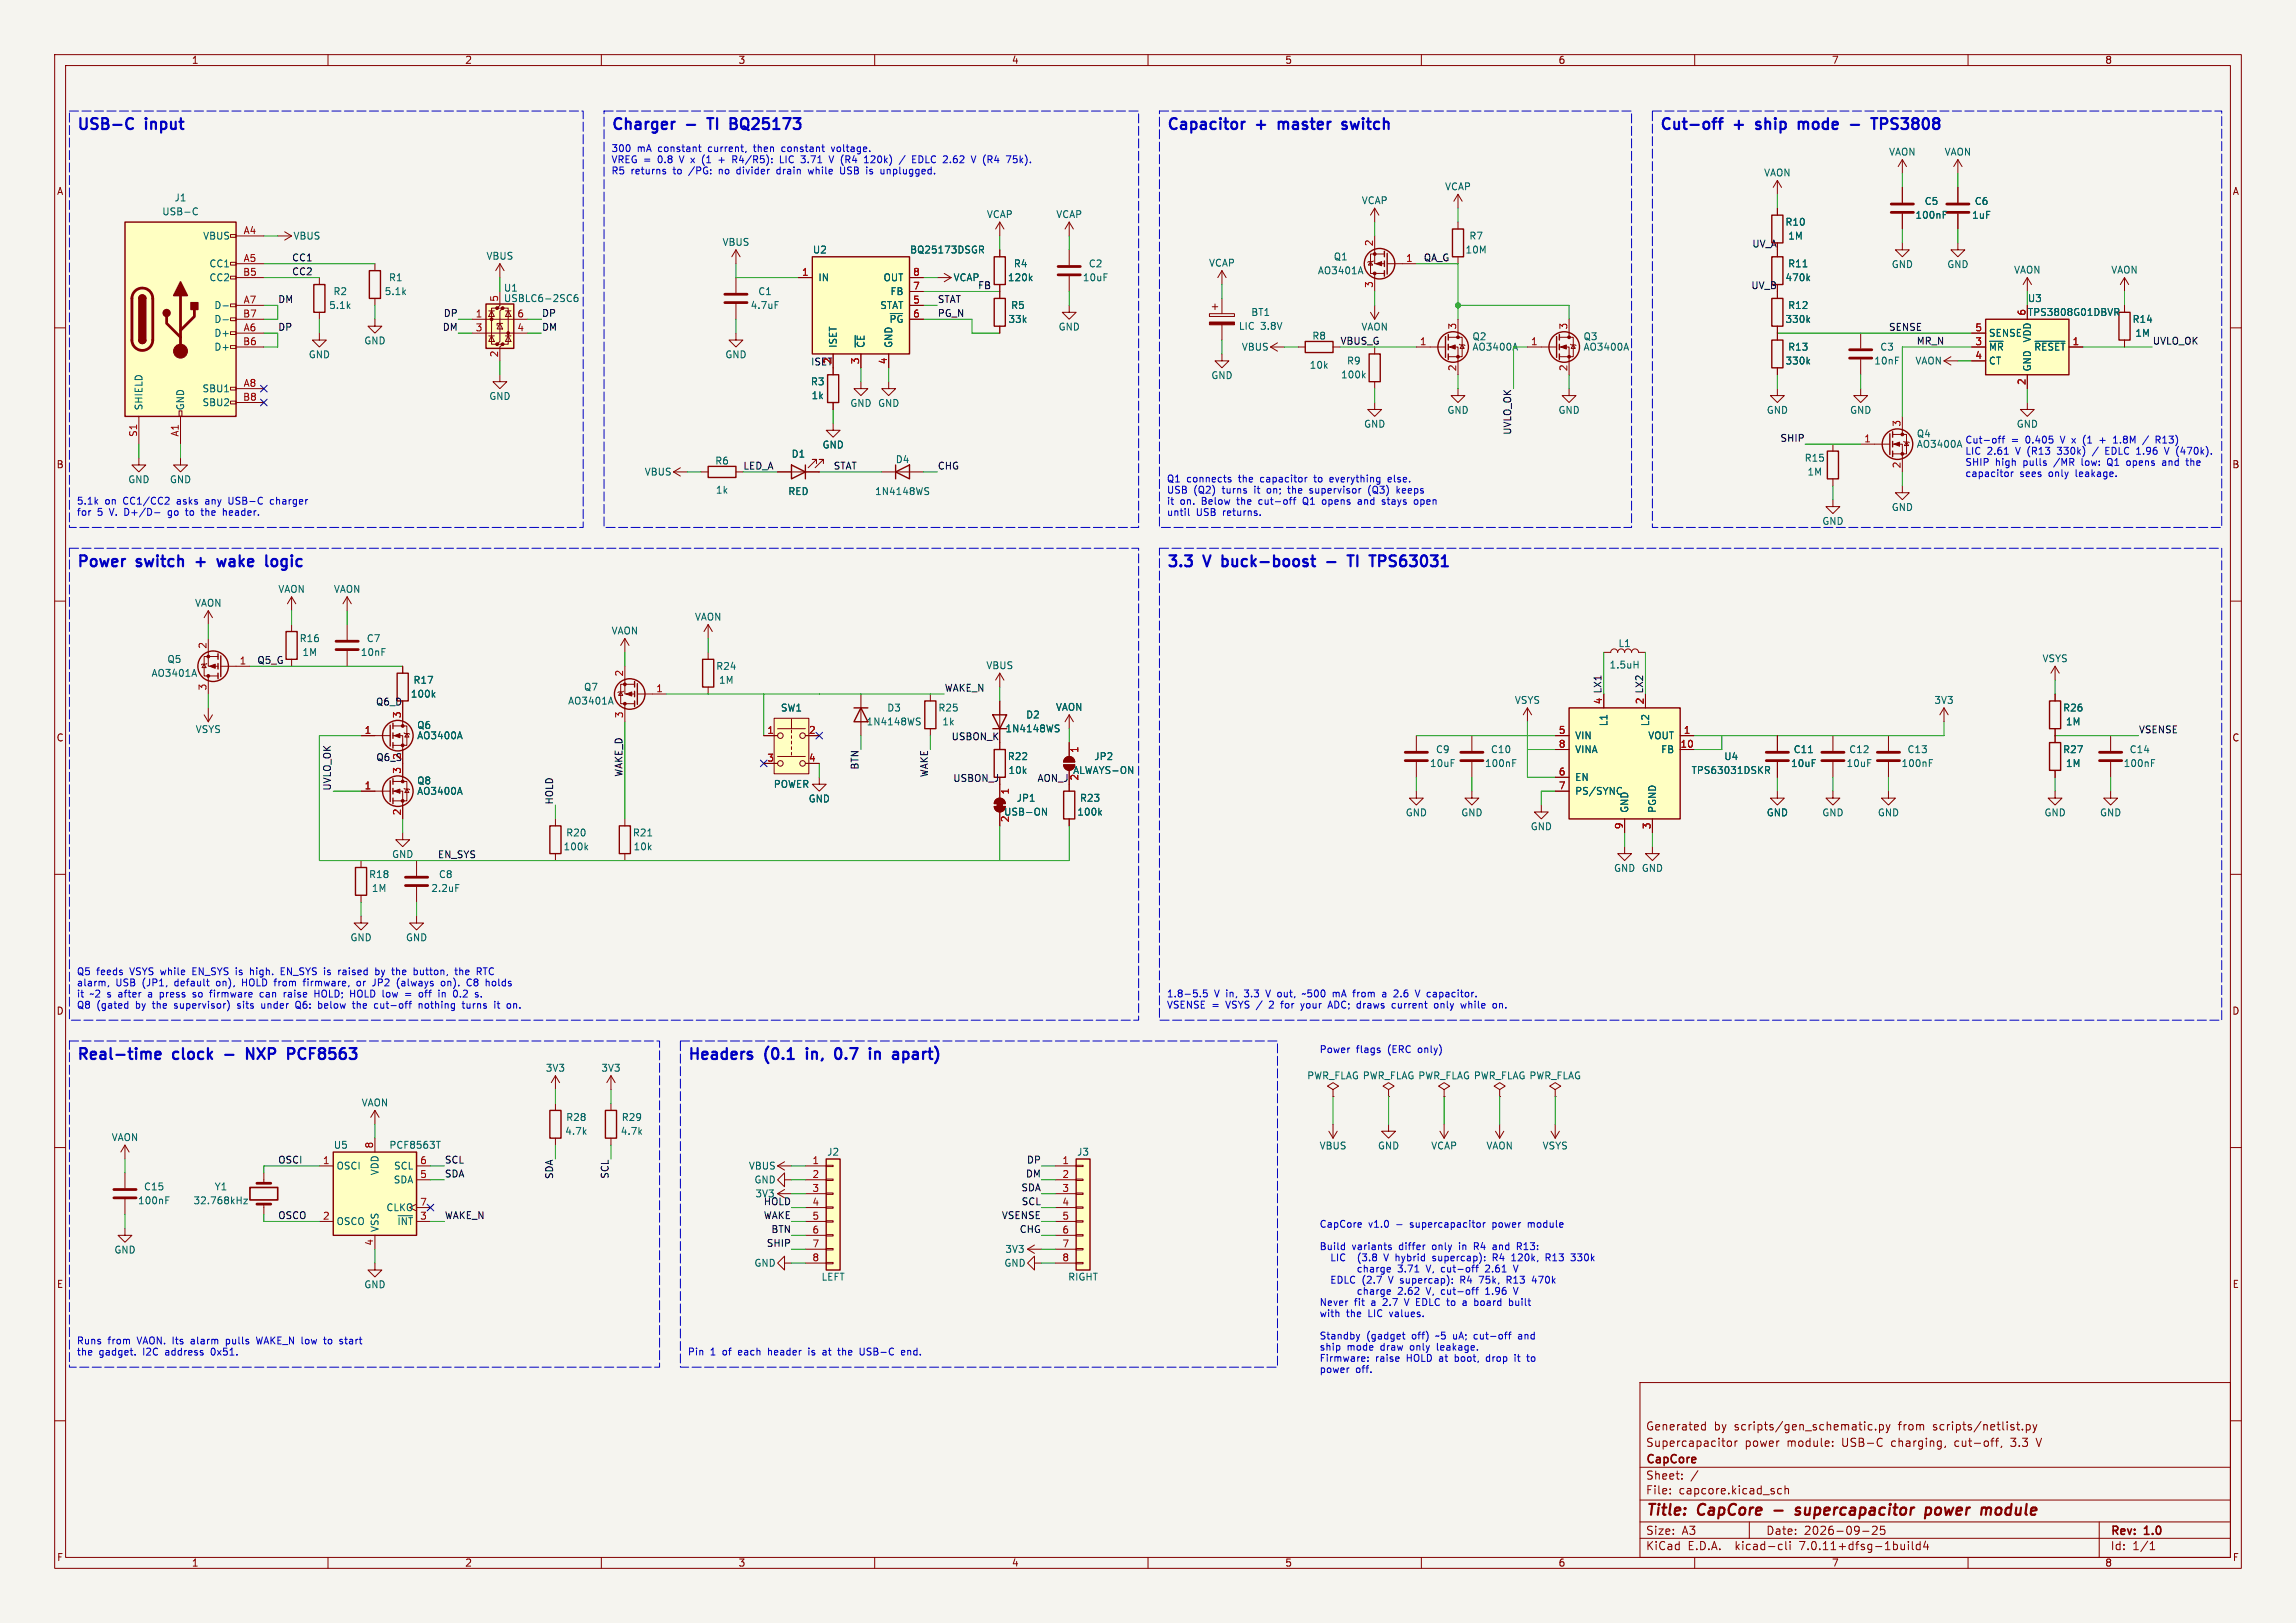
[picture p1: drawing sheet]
<svg xmlns="http://www.w3.org/2000/svg" width="420mm" height="297mm" viewBox="0 0 420 297" stroke-linecap="round" stroke-linejoin="round" font-family="sans-serif">
<defs><g id="words">
<g font-size="2.8" fill="#0000c2">
<text x="14" y="23.9">USB-C</text>
<text x="26.8" y="23.9">input</text>
<text x="111.8" y="23.9">Charger</text>
<text x="125.7" y="23.9">-</text>
<text x="130.5" y="23.9">TI</text>
<text x="135.3" y="23.9">BQ25173</text>
<text x="213.4" y="23.9">Capacitor</text>
<text x="230" y="23.9">+</text>
<text x="234.8" y="23.9">master</text>
<text x="247.3" y="23.9">switch</text>
<text x="303.5" y="23.9">Cut-off</text>
<text x="317.4" y="23.9">+</text>
<text x="322.2" y="23.9">ship</text>
<text x="330.7" y="23.9">mode</text>
<text x="345.8" y="23.9">TPS3808</text>
<text x="14" y="103.9">Power</text>
<text x="25.2" y="103.9">switch</text>
<text x="36.8" y="103.9">+</text>
<text x="41.6" y="103.9">wake</text>
<text x="51.2" y="103.9">logic</text>
<text x="213.4" y="103.9">3.3</text>
<text x="220.4" y="103.9">V</text>
<text x="224.5" y="103.9">buck-boost</text>
<text x="249.2" y="103.9">TI</text>
<text x="254" y="103.9">TPS63031</text>
<text x="14" y="194.1">Real-time</text>
<text x="31.8" y="194.1">clock</text>
<text x="42" y="194.1">-</text>
<text x="46.8" y="194.1">NXP</text>
<text x="55.2" y="194.1">PCF8563</text>
<text x="125.7" y="194.1">Headers</text>
<text x="140.1" y="194.1">(0.1</text>
<text x="148.5" y="194.1">in,</text>
<text x="154.5" y="194.1">0.7</text>
<text x="161.6" y="194.1">in</text>
<text x="166.7" y="194.1">apart)</text>
</g>
<g font-size="2.8" fill="#840000">
<text x="301" y="277.9">Title:</text>
<text x="310.6" y="277.9">CapCore</text>
<text x="330.2" y="277.9">supercapacitor</text>
<text x="354.7" y="277.9">power</text>
<text x="365.7" y="277.9">module</text>
</g>
<g font-size="2.1" fill="#840000">
<text x="301" y="262">Generated</text>
<text x="313.5" y="262">by</text>
<text x="317.3" y="262">scripts/gen_schematic.py</text>
<text x="347.5" y="262">from</text>
<text x="353.9" y="262">scripts/netlist.py</text>
<text x="301" y="268.2">CapCore</text>
<text x="301" y="265">Supercapacitor</text>
<text x="319.1" y="265">power</text>
<text x="326.9" y="265">module:</text>
<text x="337.1" y="265">USB-C</text>
<text x="346.3" y="265">charging,</text>
<text x="358" y="265">cut-off,</text>
<text x="368.4" y="265">3.3</text>
<text x="373.3" y="265">V</text>
<text x="301" y="273.7">File:</text>
<text x="301" y="271">Sheet:</text>
<text x="307.1" y="273.7">capcore.kicad_sch</text>
<text x="301" y="281.1">Size:</text>
<text x="307.6" y="281.1">A3</text>
<text x="323" y="281.1">Date:</text>
<text x="330" y="281.1">2026-09-25</text>
<text x="386" y="281.3">Rev:</text>
<text x="392.4" y="281.3">1.0</text>
<text x="301" y="283.9">KiCad</text>
<text x="308.7" y="283.9">E.D.A.</text>
<text x="317.6" y="283.9">kicad-cli</text>
<text x="329.5" y="283.9">7.0.11+dfsg-1build4</text>
<text x="386" y="283.9">Id:</text>
<text x="390.1" y="283.9">1/1</text>
</g>
<g font-size="1.8" fill="#840000">
<text x="35" y="11.9">1</text>
<text x="85" y="11.9">2</text>
<text x="135" y="11.9">3</text>
<text x="185" y="11.9">4</text>
<text x="235" y="11.9">5</text>
<text x="285" y="11.9">6</text>
<text x="335" y="11.9">7</text>
<text x="385" y="11.9">8</text>
<text x="10.3" y="35.9">A</text>
<text x="408.3" y="35.9">A</text>
<text x="320.4" y="45.4">UV_A</text>
<text x="320.3" y="53">UV_B</text>
<text x="10.3" y="85.9">B</text>
<text x="408.2" y="85.9">B</text>
<text x="68.7" y="129.2">Q6_D</text>
<text x="293.1" y="129" transform="rotate(-90 293.1 129)">4 LX1</text>
<text x="300.7" y="129" transform="rotate(-90 300.7 129)">2 LX2</text>
<text x="10.3" y="135.9">C</text>
<text x="408.2" y="135.9">C</text>
<text x="174.3" y="143.2">USBON_J</text>
<text x="10.3" y="185.9">D</text>
<text x="408.2" y="185.9">D</text>
<text x="10.3" y="235.9">E</text>
<text x="408.3" y="235.9">E</text>
<text x="10.3" y="285.9">F</text>
<text x="35" y="286.9">1</text>
<text x="85" y="286.9">2</text>
<text x="135" y="286.9">3</text>
<text x="185" y="286.9">4</text>
<text x="235" y="286.9">5</text>
<text x="285" y="286.9">6</text>
<text x="335" y="286.9">7</text>
<text x="385" y="286.9">8</text>
<text x="408.3" y="285.9">F</text>
</g>
<g font-size="1.8" fill="#0000c2">
<text x="111.8" y="28.1">300</text>
<text x="116.6" y="28.1">mA</text>
<text x="120.5" y="28.1">constant</text>
<text x="129.8" y="28.1">current,</text>
<text x="138.4" y="28.1">then</text>
<text x="143.7" y="28.1">constant</text>
<text x="153" y="28.1">voltage.</text>
<text x="111.8" y="30.2">VREG =</text>
<text x="111.8" y="32.2">R5</text>
<text x="115.4" y="32.2">returns</text>
<text x="120.5" y="30.2">0.8</text>
<text x="123.3" y="32.2">to</text>
<text x="124.6" y="30.2">V x</text>
<text x="126.3" y="32.2">/PG:</text>
<text x="129.1" y="30.2">(1</text>
<text x="132" y="32.2">no</text>
<text x="132.3" y="30.2">+</text>
<text x="135.1" y="30.2">R4/R5):</text>
<text x="135.5" y="32.2">divider</text>
<text x="143" y="32.2">drain</text>
<text x="144" y="30.2">LIC</text>
<text x="148.1" y="30.2">3.71</text>
<text x="149" y="32.2">while</text>
<text x="153.5" y="30.2">V (R4</text>
<text x="155" y="32.2">USB</text>
<text x="160" y="32.2">is</text>
<text x="160.2" y="30.2">120k)</text>
<text x="162.8" y="32.2">unplugged.</text>
<text x="166.9" y="30.2">/</text>
<text x="169.4" y="30.2">EDLC 2.62</text>
<text x="180.7" y="30.2">V (R4</text>
<text x="187.4" y="30.2">75k).</text>
<text x="359.4" y="81.5">Cut-off</text>
<text x="359.4" y="83.5">LIC</text>
<text x="363.5" y="83.5">2.61</text>
<text x="367.9" y="81.5">=</text>
<text x="368.9" y="83.5">V (R13</text>
<text x="370.6" y="81.5">0.405</text>
<text x="376.9" y="83.5">330k)</text>
<text x="377.3" y="81.5">V x</text>
<text x="381.7" y="81.5">(1</text>
<text x="384.9" y="81.5">+</text>
<text x="386" y="83.5">EDLC 1.96</text>
<text x="387.7" y="81.5">1.8M</text>
<text x="395.8" y="81.5">R13)</text>
<text x="397.3" y="83.5">V (470k).</text>
<text x="213.4" y="88.6">Q1</text>
<text x="217.1" y="88.6">connects</text>
<text x="226.7" y="88.6">the</text>
<text x="230.8" y="88.6">capacitor</text>
<text x="240.9" y="88.6">to</text>
<text x="243.9" y="88.6">everything</text>
<text x="254.8" y="88.6">else.</text>
<text x="359.4" y="85.6">SHIP</text>
<text x="359.4" y="87.6">capacitor</text>
<text x="365" y="85.6">high</text>
<text x="369.5" y="87.6">sees</text>
<text x="370.2" y="85.6">pulls</text>
<text x="374.9" y="87.6">only</text>
<text x="376" y="85.6">/MR</text>
<text x="380" y="87.6">leakage.</text>
<text x="381.3" y="85.6">low:</text>
<text x="386.2" y="85.6">Q1</text>
<text x="389.9" y="85.6">opens</text>
<text x="396.6" y="85.6">and</text>
<text x="401.3" y="85.6">the</text>
<text x="14" y="92.7">5.1k</text>
<text x="14" y="94.7">for</text>
<text x="17.8" y="94.7">5</text>
<text x="19.2" y="92.7">on</text>
<text x="20.2" y="94.7">V. D+/D-</text>
<text x="22.7" y="92.7">CC1/CC2</text>
<text x="31.2" y="94.7">go</text>
<text x="32.7" y="92.7">asks</text>
<text x="34.7" y="94.7">to</text>
<text x="37.7" y="94.7">the</text>
<text x="38.1" y="92.7">any</text>
<text x="41.9" y="94.7">header.</text>
<text x="42.5" y="92.7">USB-C</text>
<text x="50.3" y="92.7">charger</text>
<text x="213.4" y="90.7">USB</text>
<text x="213.4" y="92.7">it</text>
<text x="213.4" y="94.7">until</text>
<text x="215.9" y="92.7">on.</text>
<text x="218.3" y="90.7">(Q2)</text>
<text x="218.8" y="94.7">USB</text>
<text x="219.9" y="92.7">Below</text>
<text x="223.7" y="90.7">turns</text>
<text x="223.8" y="94.7">returns.</text>
<text x="226.6" y="92.7">the</text>
<text x="229.8" y="90.7">it</text>
<text x="230.7" y="92.7">cut-off</text>
<text x="232.3" y="90.7">on;</text>
<text x="236.3" y="90.7">the</text>
<text x="239.1" y="92.7">Q1</text>
<text x="240.5" y="90.7">supervisor</text>
<text x="242.8" y="92.7">opens</text>
<text x="249.5" y="92.7">and</text>
<text x="251.4" y="90.7">(Q3)</text>
<text x="254.1" y="92.7">stays</text>
<text x="256.8" y="90.7">keeps</text>
<text x="260.2" y="92.7">open</text>
<text x="14" y="178.8">Q5</text>
<text x="17.7" y="178.8">feeds</text>
<text x="23.9" y="178.8">VSYS while</text>
<text x="35.7" y="178.8">EN_SYS is</text>
<text x="46.6" y="178.8">high.</text>
<text x="52.5" y="178.8">EN_SYS is</text>
<text x="63.4" y="178.8">raised</text>
<text x="70.4" y="178.8">by</text>
<text x="73.7" y="178.8">the</text>
<text x="77.8" y="178.8">button,</text>
<text x="85.6" y="178.8">the</text>
<text x="89.7" y="178.8">RTC</text>
<text x="14" y="180.8">alarm,</text>
<text x="14" y="182.9">it</text>
<text x="14" y="184.9">Q8</text>
<text x="16.5" y="182.9">~2</text>
<text x="17.7" y="184.9">(gated</text>
<text x="19.8" y="182.9">s</text>
<text x="21.2" y="180.8">USB</text>
<text x="22" y="182.9">after</text>
<text x="25" y="184.9">by</text>
<text x="26.2" y="180.8">(JP1,</text>
<text x="27.6" y="182.9">a</text>
<text x="28.2" y="184.9">the</text>
<text x="29.9" y="182.9">press</text>
<text x="32.2" y="180.8">default</text>
<text x="32.4" y="184.9">supervisor)</text>
<text x="36.2" y="182.9">so</text>
<text x="39.5" y="182.9">firmware</text>
<text x="40.1" y="180.8">on),</text>
<text x="44.1" y="184.9">sits</text>
<text x="45" y="180.8">HOLD from</text>
<text x="48.7" y="184.9">under</text>
<text x="48.9" y="182.9">can</text>
<text x="53.4" y="182.9">raise</text>
<text x="55.2" y="184.9">Q6:</text>
<text x="56.6" y="180.8">firmware,</text>
<text x="59.2" y="182.9">HOLD;</text>
<text x="59.5" y="184.9">below</text>
<text x="66" y="182.9">HOLD low</text>
<text x="66.1" y="184.9">the</text>
<text x="66.6" y="180.8">or</text>
<text x="69.7" y="180.8">JP2</text>
<text x="70.2" y="184.9">cut-off</text>
<text x="74.3" y="180.8">(always</text>
<text x="76.4" y="182.9">=</text>
<text x="78.5" y="184.9">nothing</text>
<text x="79.2" y="182.9">off</text>
<text x="82.6" y="180.8">on).</text>
<text x="82.9" y="182.9">in</text>
<text x="85.9" y="182.9">0.2</text>
<text x="86.7" y="184.9">turns</text>
<text x="87.5" y="180.8">C8</text>
<text x="91.2" y="180.8">holds</text>
<text x="92.8" y="184.9">it</text>
<text x="95.3" y="184.9">on.</text>
<text x="213.4" y="182.8">1.8-5.5</text>
<text x="213.4" y="184.9">VSENSE =</text>
<text x="222.2" y="182.8">V in,</text>
<text x="224.4" y="184.9">VSYS /</text>
<text x="227.9" y="182.8">3.3</text>
<text x="232.1" y="182.8">V out,</text>
<text x="232.7" y="184.9">2</text>
<text x="235.1" y="184.9">for</text>
<text x="238.9" y="184.9">your</text>
<text x="239.2" y="182.8">~500</text>
<text x="244.1" y="184.9">ADC; draws</text>
<text x="244.9" y="182.8">mA</text>
<text x="248.9" y="182.8">from</text>
<text x="254.4" y="182.8">a</text>
<text x="256.1" y="184.9">current</text>
<text x="256.7" y="182.8">2.6</text>
<text x="260.9" y="182.8">V capacitor.</text>
<text x="264.1" y="184.9">only</text>
<text x="269.2" y="184.9">while</text>
<text x="275.2" y="184.9">on.</text>
<text x="241.3" y="192.8">Power</text>
<text x="248.1" y="192.8">flags</text>
<text x="254" y="192.8">(ERC</text>
<text x="259.7" y="192.8">only)</text>
<text x="241.3" y="225">CapCore</text>
<text x="250.3" y="225">v1.0</text>
<text x="255.5" y="225">-</text>
<text x="258.2" y="225">supercapacitor</text>
<text x="273.5" y="225">power</text>
<text x="280.2" y="225">module</text>
<text x="241.3" y="229.1">Build</text>
<text x="243.6" y="231.1">LIC</text>
<text x="247.3" y="229.1">variants</text>
<text x="248.9" y="231.1">(3.8</text>
<text x="249.5" y="233.2">charge</text>
<text x="253.9" y="231.1">V hybrid</text>
<text x="256" y="229.1">differ</text>
<text x="257.1" y="233.2">3.71</text>
<text x="262.3" y="229.1">only</text>
<text x="262.5" y="233.2">V, cut-off</text>
<text x="263.2" y="231.1">supercap):</text>
<text x="267.4" y="229.1">in</text>
<text x="270.3" y="229.1">R4</text>
<text x="273.7" y="233.2">2.61</text>
<text x="274" y="229.1">and</text>
<text x="274.4" y="231.1">R4</text>
<text x="278" y="231.1">120k,</text>
<text x="278.6" y="229.1">R13:</text>
<text x="284.5" y="231.1">R13</text>
<text x="289.3" y="231.1">330k</text>
<text x="241.3" y="239.3">Never</text>
<text x="243.6" y="235.2">EDLC (2.7</text>
<text x="247.7" y="239.3">fit</text>
<text x="249.5" y="237.3">charge</text>
<text x="251" y="239.3">a</text>
<text x="253.3" y="239.3">2.7</text>
<text x="254.6" y="235.2">V supercap):</text>
<text x="257.1" y="237.3">2.62</text>
<text x="257.5" y="239.3">V EDLC to</text>
<text x="262.5" y="237.3">V, cut-off</text>
<text x="268" y="235.2">R4</text>
<text x="268.7" y="239.3">a</text>
<text x="271" y="239.3">board</text>
<text x="271.7" y="235.2">75k,</text>
<text x="273.7" y="237.3">1.96</text>
<text x="276.9" y="235.2">R13</text>
<text x="277.5" y="239.3">built</text>
<text x="281.8" y="235.2">470k</text>
<text x="241.3" y="241.4">with</text>
<text x="241.3" y="245.4">Standby</text>
<text x="246.3" y="241.4">the</text>
<text x="250" y="245.4">(gadget</text>
<text x="250.4" y="241.4">LIC</text>
<text x="254.5" y="241.4">values.</text>
<text x="258.4" y="245.4">off)</text>
<text x="263" y="245.4">~5</text>
<text x="266.3" y="245.4">uA;</text>
<text x="270.3" y="245.4">cut-off</text>
<text x="278.6" y="245.4">and</text>
<text x="14" y="246.3">Runs</text>
<text x="14" y="248.4">the</text>
<text x="18.1" y="248.4">gadget.</text>
<text x="19.7" y="246.3">from</text>
<text x="25.3" y="246.3">VAON. Its</text>
<text x="26.3" y="248.4">I2C</text>
<text x="30.5" y="248.4">address</text>
<text x="35.4" y="246.3">alarm</text>
<text x="39.1" y="248.4">0x51.</text>
<text x="42" y="246.3">pulls</text>
<text x="47.8" y="246.3">WAKE_N low</text>
<text x="60.6" y="246.3">to</text>
<text x="63.6" y="246.3">start</text>
<text x="125.7" y="248.4">Pin</text>
<text x="129.9" y="248.4">1</text>
<text x="132.3" y="248.4">of</text>
<text x="135.4" y="248.4">each</text>
<text x="141" y="248.4">header</text>
<text x="148.6" y="248.4">is</text>
<text x="151.4" y="248.4">at</text>
<text x="154.4" y="248.4">the</text>
<text x="158.6" y="248.4">USB-C</text>
<text x="166.4" y="248.4">end.</text>
<text x="241.3" y="247.5">ship</text>
<text x="241.3" y="249.5">Firmware:</text>
<text x="241.3" y="251.6">power</text>
<text x="246.4" y="247.5">mode</text>
<text x="248" y="251.6">off.</text>
<text x="251.6" y="249.5">raise</text>
<text x="252.7" y="247.5">draw</text>
<text x="257.4" y="249.5">HOLD at</text>
<text x="258.2" y="247.5">only</text>
<text x="263.3" y="247.5">leakage.</text>
<text x="266.6" y="249.5">boot,</text>
<text x="272.6" y="249.5">drop</text>
<text x="278" y="249.5">it</text>
<text x="280.5" y="249.5">to</text>
</g>
<g font-size="1.8" fill="#006464">
<text x="345.5" y="28.7">VAON</text>
<text x="355.6" y="28.7">VAON</text>
<text x="264.2" y="35">VCAP</text>
<text x="322.6" y="32.5">VAON</text>
<text x="29.6" y="39.6">USB-C</text>
<text x="31.8" y="37.1">J1</text>
<text x="180.4" y="40.1">VCAP</text>
<text x="193.1" y="40.1">VCAP</text>
<text x="249" y="37.6">VCAP</text>
<text x="326.5" y="41.5">R10</text>
<text x="350.3" y="40.2">100nF</text>
<text x="352" y="37.7">C5</text>
<text x="360.6" y="40.2">1uF</text>
<text x="361.1" y="37.7">C6</text>
<text x="37.1" y="44">VBUS</text>
<text x="53.6" y="44">VBUS</text>
<text x="88.9" y="47.7">VBUS</text>
<text x="132.1" y="45.2">VBUS</text>
<text x="148.6" y="46.6">U2</text>
<text x="166.4" y="46.6">BQ25173DSGR</text>
<text x="243.9" y="47.9">Q1</text>
<text x="268" y="46.6">10M</text>
<text x="268.7" y="44">R7</text>
<text x="327" y="44">1M</text>
<text x="38.2" y="49.1">CC1</text>
<text x="38.2" y="51.7">CC2</text>
<text x="71.1" y="51.7">R1</text>
<text x="92.1" y="53.6">U1</text>
<text x="149.6" y="51.7">IN</text>
<text x="161.5" y="51.7">OUT</text>
<text x="174.3" y="51.7">VCAP</text>
<text x="184.3" y="51.7">120k</text>
<text x="185.4" y="49.1">R4</text>
<text x="198" y="51.7">10uF</text>
<text x="199.1" y="49.1">C2</text>
<text x="221.1" y="49">VCAP</text>
<text x="241" y="50.4">AO3401A</text>
<text x="326.5" y="51.7">470k</text>
<text x="327" y="49.1">R11</text>
<text x="345.9" y="49.3">GND</text>
<text x="356.1" y="49.3">GND</text>
<text x="368.3" y="50.3">VAON</text>
<text x="386.1" y="50.3">VAON</text>
<text x="39.1" y="56.7">D-</text>
<text x="39.1" y="59.3">D-</text>
<text x="60.1" y="56.7">5.1k</text>
<text x="60.9" y="54.2">R2</text>
<text x="70.3" y="54.2">5.1k</text>
<text x="92.1" y="55.5">USBLC6-2SC6</text>
<text x="137.2" y="56.7">4.7uF</text>
<text x="138.6" y="54.2">C1</text>
<text x="160.9" y="56.7">STAT</text>
<text x="162.6" y="59.3">~{PG}</text>
<text x="162.8" y="54.2">FB</text>
<text x="184.4" y="59.3">33k</text>
<text x="184.9" y="56.7">R5</text>
<text x="228.8" y="58">BT1</text>
<text x="326.5" y="59.3">330k</text>
<text x="327" y="56.7">R12</text>
<text x="370.9" y="55.5">U3</text>
<text x="370.9" y="58">TPS3808G01DBVR</text>
<text x="390" y="59.3">R14</text>
<text x="39.1" y="61.8">D+</text>
<text x="39.1" y="64.4">D+</text>
<text x="56.4" y="65.8">GND</text>
<text x="66.5" y="63.2">GND</text>
<text x="132.6" y="65.8">GND</text>
<text x="153.3" y="63.8" transform="rotate(-90 153.3 63.8)">ISET</text>
<text x="158.3" y="63.8" transform="rotate(-90 158.3 63.8)">~{CE}</text>
<text x="163.4" y="63.8" transform="rotate(-90 163.4 63.8)">GND</text>
<text x="193.5" y="60.7">GND</text>
<text x="226.5" y="60.6">LIC</text>
<text x="227.1" y="64.4">VBUS</text>
<text x="230.6" y="60.6">3.8V</text>
<text x="240" y="62.3">R8</text>
<text x="248.9" y="60.7">VAON</text>
<text x="269.3" y="62.5">Q2</text>
<text x="269.3" y="64.4">AO3400A</text>
<text x="289.6" y="62.5">Q3</text>
<text x="289.6" y="64.4">AO3400A</text>
<text x="327" y="64.4">R13</text>
<text x="343.8" y="64.4">C3</text>
<text x="363.7" y="64.4">~{MR}</text>
<text x="363.7" y="61.8">SENSE</text>
<text x="371.7" y="62.8" transform="rotate(-90 371.7 62.8)">VDD</text>
<text x="372" y="64.4">~{RESET}</text>
<text x="390.5" y="61.8">1M</text>
<text x="36.9" y="72">SBU1</text>
<text x="148.2" y="70.7">R3</text>
<text x="221.5" y="69.6">GND</text>
<text x="239.5" y="67.7">10k</text>
<text x="245.2" y="69.4">100k</text>
<text x="246.3" y="66.9">R9</text>
<text x="326.5" y="66.9">330k</text>
<text x="342.8" y="66.9">10nF</text>
<text x="350.3" y="66.9">VAON</text>
<text x="363.7" y="66.9">CT</text>
<text x="371.7" y="68.1" transform="rotate(-90 371.7 68.1)">GND</text>
<text x="26.3" y="75.2" transform="rotate(-90 26.3 75.2)">SHIELD</text>
<text x="33.9" y="75.2" transform="rotate(-90 33.9 75.2)">GND</text>
<text x="36.9" y="74.5">SBU2</text>
<text x="89.4" y="73.4">GND</text>
<text x="148.4" y="73.3">1k</text>
<text x="155.4" y="74.7">GND GND</text>
<text x="264.7" y="75.9">GND</text>
<text x="285" y="75.9">GND</text>
<text x="323.1" y="75.9">GND</text>
<text x="338.3" y="75.9">GND</text>
<text x="144.7" y="83.9">D1</text>
<text x="150.4" y="82.3">GND</text>
<text x="249.4" y="78.5">GND</text>
<text x="350.5" y="80.2">Q4</text>
<text x="350.5" y="82.1">AO3400A</text>
<text x="368.8" y="78.5">GND</text>
<text x="23.4" y="88.6">GND</text>
<text x="31" y="88.6">GND</text>
<text x="117.8" y="87.2">VBUS</text>
<text x="130.7" y="85.2">R6</text>
<text x="163.8" y="85">D4</text>
<text x="330" y="84.7">R15</text>
<text x="330.5" y="87.2">1M</text>
<text x="130.9" y="90.5">1k</text>
<text x="144.1" y="90.8">RED</text>
<text x="160" y="90.8">1N4148WS</text>
<text x="345.9" y="93.7">GND</text>
<text x="333.2" y="96.2">GND</text>
<text x="35.6" y="111.2">VAON</text>
<text x="50.8" y="108.7">VAON</text>
<text x="61" y="108.7">VAON</text>
<text x="127" y="113.8">VAON</text>
<text x="54.7" y="117.7">R16</text>
<text x="67" y="117.7">C7</text>
<text x="111.8" y="116.3">VAON</text>
<text x="296" y="118.6">L1</text>
<text x="27.6" y="124.1">AO3401A</text>
<text x="30.5" y="121.5">Q5</text>
<text x="55.2" y="120.2">1M</text>
<text x="65.9" y="120.2">10nF</text>
<text x="75.5" y="125.3">R17</text>
<text x="130.9" y="122.8">R24</text>
<text x="131.4" y="125.3">1M</text>
<text x="180.3" y="122.7">VBUS</text>
<text x="294.3" y="122.5">1.5uH</text>
<text x="373.5" y="121.4">VSYS</text>
<text x="75.1" y="127.9">100k</text>
<text x="103.8" y="129.1">AO3401A</text>
<text x="106.7" y="126.6">Q7</text>
<text x="142.7" y="130.4">SW1</text>
<text x="162.2" y="130.4">D3</text>
<text x="171.6" y="130.4">R25</text>
<text x="187.6" y="131.7">D2</text>
<text x="193.1" y="130.3">VAON</text>
<text x="277" y="129">VSYS</text>
<text x="353.7" y="129">3V3</text>
<text x="377.3" y="130.4">R26</text>
<text x="35.7" y="134.3">VSYS</text>
<text x="76.2" y="135.5">AO3400A</text>
<text x="76.2" y="133.6">Q6</text>
<text x="158.4" y="132.9">1N4148WS</text>
<text x="172.3" y="132.9">1k</text>
<text x="183.8" y="134.2">1N4148WS</text>
<text x="288" y="135.5">VIN</text>
<text x="294.2" y="133" transform="rotate(-90 294.2 133)">L1</text>
<text x="301.4" y="135.5">VOUT</text>
<text x="301.9" y="133" transform="rotate(-90 301.9 133)">L2</text>
<text x="377.8" y="132.9">1M</text>
<text x="76.2" y="143.7">Q8</text>
<text x="184.3" y="139.3">R22</text>
<text x="184.4" y="141.8">10k</text>
<text x="196.2" y="141.8">ALWAYS-ON</text>
<text x="200.1" y="139.3">JP2</text>
<text x="261.5" y="140.6">10uF</text>
<text x="262.6" y="138">C9</text>
<text x="271.5" y="140.6">100nF</text>
<text x="272.6" y="138">C10</text>
<text x="288" y="143.1">EN</text>
<text x="288" y="138">VINA</text>
<text x="303.8" y="138">FB</text>
<text x="309.3" y="141.8">TPS63031DSKR</text>
<text x="315.3" y="139.3">U4</text>
<text x="327.5" y="140.6">10uF</text>
<text x="328" y="138">C11</text>
<text x="337.7" y="140.6">10uF</text>
<text x="338.2" y="138">C12</text>
<text x="347.7" y="140.6">100nF</text>
<text x="348.8" y="138">C13</text>
<text x="377.3" y="138">R27</text>
<text x="377.8" y="140.6">1M</text>
<text x="388.4" y="140.6">100nF</text>
<text x="389.5" y="138">C14</text>
<text x="76.2" y="145.6">AO3400A</text>
<text x="141.4" y="144.4">POWER</text>
<text x="147.8" y="147">GND</text>
<text x="183.6" y="149.5">USB-ON</text>
<text x="185.9" y="146.9">JP1</text>
<text x="197" y="149.5">100k</text>
<text x="197.5" y="146.9">R23</text>
<text x="257" y="149.6">GND</text>
<text x="267.2" y="149.6">GND</text>
<text x="288" y="145.6">PS/SYNC</text>
<text x="298" y="148.8" transform="rotate(-90 298 148.8)">GND</text>
<text x="303.1" y="148.8" transform="rotate(-90 303.1 148.8)">PGND</text>
<text x="323.1" y="149.6">GND</text>
<text x="333.2" y="149.6">GND</text>
<text x="343.4" y="149.6">GND</text>
<text x="373.9" y="149.6">GND</text>
<text x="384" y="149.6">GND</text>
<text x="103" y="155.8">100k</text>
<text x="103.5" y="153.3">R20</text>
<text x="115.7" y="153.3">R21</text>
<text x="115.8" y="155.8">10k</text>
<text x="279.9" y="152.1">GND</text>
<text x="67.4" y="160.9">R18</text>
<text x="71.6" y="157.2">GND</text>
<text x="80.2" y="160.9">C8</text>
<text x="295.1" y="159.7">GND GND</text>
<text x="67.9" y="163.4">1M</text>
<text x="78.8" y="163.4">2.2uF</text>
<text x="64" y="172.4">GND</text>
<text x="74.2" y="172.4">GND</text>
<text x="99.7" y="196.3">3V3</text>
<text x="109.9" y="196.3">3V3</text>
<text x="239" y="197.7">PWR_FLAG PWR_FLAG PWR_FLAG PWR_FLAG PWR_FLAG</text>
<text x="66.1" y="202.7">VAON</text>
<text x="20.3" y="209">VAON</text>
<text x="103.3" y="207.9">4.7k</text>
<text x="103.5" y="205.3">R28</text>
<text x="113.5" y="207.9">4.7k</text>
<text x="113.6" y="205.3">R29</text>
<text x="61" y="210.4">U5</text>
<text x="61.5" y="214.2">OSCI</text>
<text x="69.4" y="215.2" transform="rotate(-90 69.4 215.2)">VDD</text>
<text x="71.1" y="210.4">PCF8563T</text>
<text x="72" y="214.2">SCL</text>
<text x="136.9" y="214.2">VBUS</text>
<text x="151.2" y="211.7">J2</text>
<text x="196.9" y="211.7">J3</text>
<text x="241.3" y="210.5">VBUS</text>
<text x="252" y="210.5">GND</text>
<text x="261.7" y="210.5">VCAP</text>
<text x="271.8" y="210.5">VAON</text>
<text x="282.1" y="210.5">VSYS</text>
<text x="25.2" y="220.6">100nF</text>
<text x="26.2" y="218">C15</text>
<text x="35.3" y="220.6">32.768kHz</text>
<text x="39.2" y="218">Y1</text>
<text x="70.6" y="221.8">CLKO</text>
<text x="71.9" y="216.8">SDA</text>
<text x="137.9" y="216.8">GND</text>
<text x="61.5" y="224.4">OSCO</text>
<text x="69.4" y="225.6" transform="rotate(-90 69.4 225.6)">VSS</text>
<text x="72.6" y="224.4">~{INT}</text>
<text x="20.8" y="229.6">GND</text>
<text x="137.9" y="232">GND</text>
<text x="183.6" y="232">GND</text>
<text x="183.8" y="229.5">3V3</text>
<text x="66.5" y="235.9">GND</text>
<text x="150.2" y="234.5">LEFT</text>
<text x="195.3" y="234.5">RIGHT</text>
</g>
<g font-size="1.8" fill="#a90000">
<text x="44.5" y="42.9">A4</text>
<text x="251.2" y="45.2" transform="rotate(-90 251.2 45.2)">2</text>
<text x="44.4" y="50.5">B5</text>
<text x="44.5" y="48">A5</text>
<text x="146.6" y="50.5">1</text>
<text x="166.9" y="53.1">7</text>
<text x="166.9" y="50.5">8</text>
<text x="251.2" y="52.8" transform="rotate(-90 251.2 52.8)">3</text>
<text x="257.1" y="48">1</text>
<text x="44.4" y="58.2">B7</text>
<text x="44.5" y="55.6">A7</text>
<text x="86.9" y="58.2">1</text>
<text x="91.2" y="55.3" transform="rotate(-90 91.2 55.3)">5</text>
<text x="94.5" y="58.2">6</text>
<text x="166.9" y="55.6">5</text>
<text x="166.9" y="58.2">6</text>
<text x="370.6" y="57.9" transform="rotate(-90 370.6 57.9)">6</text>
<text x="44.4" y="63.2">B6</text>
<text x="44.5" y="60.7">A6</text>
<text x="86.9" y="60.7">3</text>
<text x="91.2" y="65.5" transform="rotate(-90 91.2 65.5)">2</text>
<text x="94.5" y="60.7">4</text>
<text x="259.6" y="63.2">1</text>
<text x="266.4" y="60.4" transform="rotate(-90 266.4 60.4)">3</text>
<text x="280" y="63.2">1</text>
<text x="286.8" y="60.4" transform="rotate(-90 286.8 60.4)">3</text>
<text x="361.2" y="63.2">3</text>
<text x="361.2" y="65.8">4</text>
<text x="361.2" y="60.7">5</text>
<text x="379" y="63.2">1</text>
<text x="44.5" y="70.9">A8</text>
<text x="152.1" y="66.7" transform="rotate(-90 152.1 66.7)">2</text>
<text x="157.2" y="66.7" transform="rotate(-90 157.2 66.7)">3</text>
<text x="162.3" y="66.7" transform="rotate(-90 162.3 66.7)">4</text>
<text x="266.4" y="68" transform="rotate(-90 266.4 68)">2</text>
<text x="286.8" y="68" transform="rotate(-90 286.8 68)">2</text>
<text x="370.6" y="70.6" transform="rotate(-90 370.6 70.6)">2</text>
<text x="44.4" y="73.4">B8</text>
<text x="25.1" y="80.1" transform="rotate(-90 25.1 80.1)">S1</text>
<text x="32.8" y="80" transform="rotate(-90 32.8 80)">A1</text>
<text x="340.9" y="81">1</text>
<text x="347.7" y="78.2" transform="rotate(-90 347.7 78.2)">3</text>
<text x="347.7" y="85.8" transform="rotate(-90 347.7 85.8)">2</text>
<text x="37.8" y="118.8" transform="rotate(-90 37.8 118.8)">2</text>
<text x="43.7" y="121.7">1</text>
<text x="114" y="123.9" transform="rotate(-90 114 123.9)">2</text>
<text x="37.8" y="126.4" transform="rotate(-90 37.8 126.4)">3</text>
<text x="73.4" y="131.5" transform="rotate(-90 73.4 131.5)">3</text>
<text x="114" y="131.5" transform="rotate(-90 114 131.5)">3</text>
<text x="119.9" y="126.7">1</text>
<text x="293.1" y="129" transform="rotate(-90 293.1 129)">4</text>
<text x="300.7" y="129" transform="rotate(-90 300.7 129)">2</text>
<text x="66.6" y="134.4">1</text>
<text x="140.3" y="134.4">1</text>
<text x="147.9" y="134.4">2</text>
<text x="197.6" y="137.9" transform="rotate(-90 197.6 137.9)">1</text>
<text x="285" y="134.4">5</text>
<text x="285" y="136.9">8</text>
<text x="307.3" y="136.9">10</text>
<text x="307.9" y="134.4">1</text>
<text x="73.4" y="141.7" transform="rotate(-90 73.4 141.7)">3</text>
<text x="73.4" y="139.1" transform="rotate(-90 73.4 139.1)">2</text>
<text x="140.3" y="139.4">3</text>
<text x="147.9" y="139.4">4</text>
<text x="197.6" y="142.9" transform="rotate(-90 197.6 142.9)">2</text>
<text x="285" y="142">6</text>
<text x="66.6" y="144.5">1</text>
<text x="73.4" y="149.3" transform="rotate(-90 73.4 149.3)">2</text>
<text x="184.9" y="145.5" transform="rotate(-90 184.9 145.5)">1</text>
<text x="285" y="144.5">7</text>
<text x="184.9" y="150.6" transform="rotate(-90 184.9 150.6)">2</text>
<text x="296.9" y="151.8" transform="rotate(-90 296.9 151.8)">9</text>
<text x="302" y="151.8" transform="rotate(-90 302 151.8)">3</text>
<text x="59" y="213.1">1</text>
<text x="68.3" y="210.3" transform="rotate(-90 68.3 210.3)">8</text>
<text x="76.8" y="215.6">5</text>
<text x="76.8" y="213.1">6</text>
<text x="148.5" y="213.1">1</text>
<text x="148.5" y="215.6">2</text>
<text x="194.2" y="213.1">1</text>
<text x="194.2" y="215.6">2</text>
<text x="76.8" y="220.7">7</text>
<text x="148.5" y="218.2">3</text>
<text x="148.5" y="220.7">4</text>
<text x="194.2" y="218.2">3</text>
<text x="194.2" y="220.7">4</text>
<text x="59" y="223.3">2</text>
<text x="76.8" y="223.3">3</text>
<text x="148.5" y="223.3">5</text>
<text x="148.5" y="225.8">6</text>
<text x="194.2" y="223.3">5</text>
<text x="194.2" y="225.8">6</text>
<text x="68.3" y="228" transform="rotate(-90 68.3 228)">4</text>
<text x="148.5" y="228.3">7</text>
<text x="148.5" y="230.9">8</text>
<text x="194.2" y="228.3">7</text>
<text x="194.2" y="230.9">8</text>
</g>
<g font-size="1.8" fill="#0f0f0f">
<text x="53.3" y="47.9">CC1</text>
<text x="260.3" y="47.9">QA_G</text>
<text x="53.3" y="50.5">CC2</text>
<text x="178.8" y="53">FB</text>
<text x="50.8" y="55.5">DM</text>
<text x="81.1" y="58.1">DP</text>
<text x="99.1" y="58.1">DP</text>
<text x="171.4" y="55.5">STAT</text>
<text x="171.4" y="58.1">PG_N</text>
<text x="50.8" y="60.6">DP</text>
<text x="80.9" y="60.6">DM</text>
<text x="99.1" y="60.6">DM</text>
<text x="245.1" y="63.2">VBUS_G</text>
<text x="345.4" y="60.6">SENSE</text>
<text x="350.5" y="63.2">MR_N</text>
<text x="393.7" y="63.2">UVLO_OK</text>
<text x="148.3" y="67">ISET</text>
<text x="276.5" y="79.7" transform="rotate(-90 276.5 79.7)">UVLO_OK</text>
<text x="325.6" y="80.9">SHIP</text>
<text x="135.9" y="86">LED_A</text>
<text x="152.4" y="86">STAT</text>
<text x="171.4" y="86">CHG</text>
<text x="47" y="121.6">Q5_G</text>
<text x="172.7" y="126.7">WAKE_N</text>
<text x="174" y="135.5">USBON_K</text>
<text x="391.2" y="134.3">VSENSE</text>
<text x="68.7" y="139.4">Q6_S</text>
<text x="114" y="142.2" transform="rotate(-90 114 142.2)">WAKE_D</text>
<text x="157.1" y="140.9" transform="rotate(-90 157.1 140.9)">BTN</text>
<text x="169.8" y="142.3" transform="rotate(-90 169.8 142.3)">WAKE</text>
<text x="189.7" y="143.2">AON_J</text>
<text x="60.6" y="144.8" transform="rotate(-90 60.6 144.8)">UVLO_OK</text>
<text x="101.3" y="147.3" transform="rotate(-90 101.3 147.3)">HOLD</text>
<text x="80" y="157.1">EN_SYS</text>
<text x="50.8" y="213">OSCI</text>
<text x="81.3" y="213">SCL</text>
<text x="81.3" y="215.6">SDA</text>
<text x="101.3" y="215.9" transform="rotate(-90 101.3 215.9)">SDA</text>
<text x="111.4" y="215.8" transform="rotate(-90 111.4 215.8)">SCL</text>
<text x="187.6" y="215.6">DM</text>
<text x="187.8" y="213">DP</text>
<text x="138.1" y="219.3">3V3</text>
<text x="139.6" y="220.6">HOLD</text>
<text x="186.7" y="218.1">SDA</text>
<text x="186.8" y="220.6">SCL</text>
<text x="50.8" y="223.2">OSCO</text>
<text x="81.3" y="223.2">WAKE_N</text>
<text x="139.6" y="223.2">WAKE</text>
<text x="141" y="225.7">BTN</text>
<text x="183.2" y="223.2">VSENSE</text>
<text x="186.4" y="225.7">CHG</text>
<text x="140.2" y="228.3">SHIP</text>
</g>
</g></defs>
<path d="M0 0h420v297h-420z" fill="#f5f4ef" stroke="#f5f4ef" stroke-width=".18"/>
<g fill="none" stroke="#840000" stroke-width=".18">
<path d="M10 10h400v277h-400zM12 12h396v273h-396zM60 10v2M110 10v2M160 10v2M210 10v2M260 10v2M310 10v2M360 10v2M251.5 38.1v2.5M251.5 38.1l-.8 1.3M251.5 38.1l.7 1.3"/>
<path d="M266.7 35.6l-.8 1.2M266.7 35.6v2.5M266.7 35.6l.8 1.2M325.1 33v2.6M325.1 38.1v1.3M325.1 33l-.7 1.3M325.1 33l.8 1.3M348 29.2v2.6M348 34.3v2.8M348 39.1v2.8M348 29.2l-.8 1.3M348 29.2l.7 1.3"/>
<path d="M358.1 29.2l-.7 1.3M358.1 29.2v2.6M358.1 34.3v2.8M358.1 39.1v2.8M358.1 29.2l.8 1.3M10 60h2M42.2 58.2h1v.5h-1zM42.2 55.6h1v.5h-1zM42.2 50.5h1v.6h-1zM42.2 48h1v.5h-1zM42.2 42.9h1v.5h-1zM43.2 58.4h5.1"/>
<path d="M43.2 50.8h5.1M43.2 43.2h5.1M43.2 48.3h5.1M43.2 55.9h5.1M50.8 43.2h2.5M52.1 42.4l1.2 .8M53.3 43.2l-1.2 .7M58.4 50.8v1.3M58.4 57.2v1.2M68.6 58.4v1.3h1.2l-1.2 1.3-1.3-1.3h1.3M68.6 48.3v1.2M68.6 54.6v1.3"/>
<path d="M86.4 58.4h10.1M89.4 56.9h1M89.9 56.9l.5 1h-1zM90.9 56.4h-1v6.6h1M91.4 59.2l.5 1h-1zM91.4 53.3v2.6l-.5 .5h1l-.5 .5v5.6l-.5 .5h1l-.5 .5v2.5M91.4 48.3v2.5M91.4 48.3l-.7 1.2M91.4 48.3l.8 1.2M91.9 59.2h-1v.4M91.9 56.4h1.1v6.6h-1.1M92.5 56.9h1"/>
<path d="M93 56.9l.5 1h-1zM134.6 45.7l-.7 1.3M134.6 45.7v2.6M134.6 50.8v2.8M134.6 55.6v2.8M134.6 45.7l.8 1.3M146 50.8h2.6M166.4 58.4h2.5M166.4 50.8h2.5M166.4 55.9h2.5M166.4 53.3h2.5M171.4 50.8h2.6"/>
<path d="M172.7 50l1.3 .8M174 50.8l-1.3 .8M182.9 40.6v2.6M182.9 45.7v1.3M182.9 52.1v2.5M182.9 59.7v1.3M182.9 40.6l-.8 1.3M182.9 40.6l.7 1.3M195.6 55.9v1.3h1.2l-1.2 1.2-1.3-1.2h1.3M195.6 40.6v2.6M195.6 45.7v2.8M195.6 50.5v2.8"/>
<path d="M195.6 40.6l-.8 1.3M195.6 40.6l.7 1.3M221.2 57.4h4.6v.5h-4.6zM221.7 56.1h1.1M222.2 55.6v1M223.5 49.5v2.6M223.5 54.6v2.8M223.5 59.4v2.8M223.5 49.5l-.7 1.3M223.5 49.5l.8 1.3M250.7 47.9l.4 .6h-.8zM250.7 57.2l.8 1.2"/>
<path d="M251.2 47.8l-.1 .1h-.8l-.1 .1M251.5 43.2v5.1h1.7M251.5 50v3.3M251.5 55.9v2.5M252.2 57.2l-.7 1.2M253.2 46.5h-2.5v3.5h2.5M253.7 48.3h5.4M266.7 40.6v1.3M266.7 47v1.3M266.7 58.4v3.3M287 58.4v3.3M325.1 45.7v1.3"/>
<path d="M325.1 53.3v1.3M325.1 59.7v2.5M348 44.5v1.2h1.2l-1.2 1.3-1.3-1.3h1.3M358.1 44.5v1.2h1.3l-1.3 1.3-1.2-1.3h1.2M370.8 50.8v2.5M370.8 55.9v2.5M370.8 50.8l-.7 1.3M370.8 50.8l.8 1.3M388.6 50.8v2.5M388.6 55.9v1.3M388.6 50.8l-.7 1.3M388.6 50.8l.8 1.3"/>
<path d="M408 60h2M25.4 76.2v5.1M32.8 75.2h.5v1h-.5zM33 76.2v5.1M42.2 73.4h1v.5h-1zM42.2 70.9h1v.5h-1zM42.2 63.2h1v.6h-1zM42.2 60.7h1v.5h-1zM43.2 61h5.1M43.2 71.1h5.1M43.2 63.5h5.1M43.2 73.7h5.1"/>
<path d="M58.4 61v1.2h1.3l-1.3 1.3-1.3-1.3h1.3M86.4 61h10.1M89.4 61.5h1M89.9 61.5l.5 1h-1zM91.4 68.6v1.3h1.3l-1.3 1.2-1.2-1.2h1.2M92.5 61.5h1M93 61.5l.5 1h-1zM134.6 61v1.2h1.3l-1.3 1.3-1.3-1.3h1.3M152.4 77.5v1.2h1.3l-1.3 1.3-1.3-1.3h1.3M152.4 64.8v3.8M152.4 73.7v1.2M157.5 69.9v1.2h1.2l-1.2 1.3-1.3-1.3h1.3"/>
<path d="M157.5 64.8v2.5M162.6 69.9v1.2h1.2l-1.2 1.3-1.3-1.3h1.3M162.6 64.8v2.5M223.5 64.8v1.2h1.3l-1.3 1.3-1.3-1.3h1.3M232.4 63.5h2.5M232.4 63.5l1.3 .8M233.7 62.7l-1.3 .8M237.5 63.5h1.3M243.8 63.5h1.3M251.5 73.7v1.2h1.2l-1.2 1.3-1.3-1.3h1.3M251.5 63.5v1.3M251.5 69.9v1.2"/>
<path d="M259.1 63.5h5.3M264.9 63.5h1.8v5.1M264.9 61.7h2.6v3.6h-2.6M266.7 71.1v1.3h1.3l-1.3 1.3-1.3-1.3h1.3M267 63l.1 .1h.7l.2 .1M267.5 63.1l.3 .7h-.7zM279.4 63.5h5.3M285.2 63.5h1.8v5.1M285.2 61.7h2.6v3.6h-2.6M287 71.1v1.3h1.3l-1.3 1.3-1.3-1.3h1.3M287.3 63l.1 .1h.8l.1 .1M287.8 63.1l.4 .7h-.8z"/>
<path d="M325.1 71.1v1.3h1.3l-1.3 1.3-1.3-1.3h1.3M325.1 67.3v1.3M340.4 71.1v1.3h1.2l-1.2 1.3-1.3-1.3h1.3M340.4 61v2.8M340.4 65.8v2.8M346.2 79.5h2.5v3.6h-2.5M348 76.2v3.3M355.6 66l1.3 .8M355.6 66h2.5M356.9 65.3l-1.3 .7M360.7 61h2.5M360.7 63.5h2.5"/>
<path d="M360.7 66h2.5M370.8 73.7v1.2h1.3l-1.3 1.3-1.2-1.3h1.2M370.8 68.6v2.5M378.5 63.5h2.5M388.6 62.2v1.3M25.4 83.8v1.3h1.3l-1.3 1.3-1.3-1.3h1.3M33 83.8v1.3h1.3l-1.3 1.3-1.3-1.3h1.3M123.2 86.4h2.5M123.2 86.4l1.3 .7M124.5 85.6l-1.3 .8M128.3 86.4h1.2M134.6 86.4h1.3"/>
<path d="M142.2 86.4h7.7M149.4 84.8v-.7h-.8h.8l-1.6 1.5M150.6 84.8v-.7h-.7h.7l-1.5 1.5M161.3 86.4h7.6M335.3 91.4v1.3h1.2l-1.2 1.3-1.3-1.3h1.3M335.3 81.3v1.3M335.3 87.6v1.3M340.4 81.3h5.3M346.2 81.3h1.8v5.1M348 88.9v1.3h1.2l-1.2 1.2-1.3-1.2h1.3M348.2 80.8l.2 .1h.7l.1 .1M348.7 80.9l.4 .6h-.7z"/>
<path d="M10 110h2M38.1 116.8v5.1h1.8M38.1 111.8v2.5M38.1 111.8l-.8 1.2M38.1 111.8l.8 1.2M53.3 109.2v2.6M53.3 114.3v1.3M53.3 109.2l-.7 1.3M53.3 109.2l.8 1.3M63.5 109.2v2.6M63.5 114.3v2.8M63.5 119.1v2.8"/>
<path d="M63.5 109.2l-.8 1.3M63.5 109.2l.8 1.3M114.3 116.8l-.8 1.3M114.3 116.8v2.6M114.3 116.8l.8 1.3M129.5 114.3l-.7 1.3M129.5 114.3v2.5M129.5 119.4v1.3M129.5 114.3l.8 1.3M293.4 119.4h1.2a.64 .64 0 0 1 .7-.7 .64 .64 0 0 1 .6 .7 .64 .64 0 0 1 .6-.7 .64 .64 0 0 1 .7 .7 .64 .64 0 0 1 .6-.7 .64 .64 0 0 1 .6 .7 .64 .64 0 0 1 .7-.7 .64 .64 0 0 1 .6 .7h1.3M408 110h2M37.3 121.5l.4 .7h-.7z"/>
<path d="M37.3 130.8l.8 1.3M37.8 121.4l-.1 .1h-.7l-.2 .2M38.1 123.7v3.3M38.1 129.5v2.6M38.9 130.8l-.8 1.3M39.9 120.1h-2.6v3.6h2.6M40.4 121.9h5.3M53.3 120.7v1.2M66 134.6h5.4M71.9 134.6h1.8v8.4M71.9 132.8h2.5v3.6h-2.5M73.7 121.9v1.3"/>
<path d="M73.7 129.5v3.3M73.9 134.1l.1 .1h.8l.1 .2M74.4 134.2l.4 .7h-.8zM113.5 126.6l.4 .7h-.7zM114 126.5l-.1 .1h-.7l-.2 .1M114.3 121.9v5.1h1.8M114.3 128.8v3.3M116.1 125.2h-2.6v3.6h2.6M116.6 127h5.3M129.5 125.7v1.3M139.7 134.6h2.5M139.7 139.7h2.5"/>
<path d="M141.6 131.4h6.4v10.2h-6.4zM142.2 138.4h5.1M142.2 133.4h5.1M144.8 131.6v1.8M144.8 133.6v.5M144.8 134.6v.5M144.8 135.6v.5M144.8 136.7v.5M144.8 137.7v.5M147.3 134.6h2.6M147.3 139.7h2.6M157.5 127v7.6"/>
<path d="M170.2 127v1.3M170.2 133.4v1.2M182.9 123.2l-.8 1.3M182.9 123.2v2.5M182.9 128.3v8.9M182.9 123.2l.7 1.3M194.6 140h2a1.02 1.02 0 0 1-1 1 1.02 1.02 0 0 1-1-1zM194.9 138.7a1.02 1.02 0 0 1 1.1-.2 1.02 1.02 0 0 1 .6 .9h-2zM195.6 130.8l-.8 1.3M195.6 130.8v2.6M195.6 135.9v2.5M195.6 130.8l.7 1.3"/>
<path d="M259.1 134.6v2.8M259.1 139.4v2.8M269.2 134.6v2.8M269.2 139.4v2.8M279.4 129.5l-.8 1.3M279.4 129.5v2.6M279.4 129.5l.8 1.3M284.5 134.6h2.5M284.5 137.2h2.5M307.3 134.6h2.6M307.3 137.2h2.6M325.1 134.6v2.8"/>
<path d="M325.1 139.4v2.8M335.3 134.6v2.8M335.3 139.4v2.8M345.4 134.6v2.8M345.4 139.4v2.8M355.6 129.5l-.8 1.3M355.6 129.5v2.6M355.6 129.5l.8 1.3M375.9 121.9l-.7 1.3M375.9 121.9v2.6M375.9 127v1.3M375.9 133.4v2.5"/>
<path d="M375.9 121.9l.8 1.3M386.1 134.6v2.8M386.1 139.4v2.8M10 160h2M66 157.5v1.3M66 144.8h5.4M71.9 144.8h1.8v5.1M71.9 143h2.5v3.6h-2.5M73.7 152.4v1.3h1.2l-1.2 1.2-1.3-1.2h1.3M73.9 144.3l.1 .1h.8l.1 .1M74.4 144.4l.4 .6h-.8zM76.2 157.5v2.8"/>
<path d="M101.6 149.9v1.2M101.6 156.2v1.3M114.3 149.9v1.2M114.3 156.2v1.3M149.9 142.2v1.3h1.2l-1.2 1.3-1.3-1.3h1.3M181.9 147.6h2a1.02 1.02 0 0 1-1 1 1.02 1.02 0 0 1-1-1zM182.2 146.3a1.02 1.02 0 0 1 1.1-.2 1.02 1.02 0 0 1 .6 1h-2zM182.9 143.5v2.6M182.9 148.6v2.5M195.6 141v3.8M195.6 149.9v1.2M259.1 144.8v1.3h1.2l-1.2 1.2-1.3-1.2h1.3"/>
<path d="M269.2 144.8v1.3h1.3l-1.3 1.2-1.2-1.2h1.2M281.9 147.3v1.3h1.3l-1.3 1.3-1.2-1.3h1.2M284.5 144.8h2.5M284.5 142.2h2.5M297.2 154.9v1.3h1.2l-1.2 1.3-1.3-1.3h1.3M297.2 149.9v2.5M302.3 154.9v1.3h1.2l-1.2 1.3-1.3-1.3h1.3M302.3 149.9v2.5M325.1 144.8v1.3h1.3l-1.3 1.2-1.3-1.2h1.3M335.3 144.8v1.3h1.2l-1.2 1.2-1.3-1.2h1.3M345.4 144.8v1.3h1.3l-1.3 1.2-1.2-1.2h1.2M375.9 144.8v1.3h1.3l-1.3 1.2-1.3-1.2h1.3"/>
<path d="M375.9 141v1.2M386.1 144.8v1.3h1.2l-1.2 1.2-1.3-1.2h1.3M408 160h2M66 167.6v1.3h1.3l-1.3 1.3-1.2-1.3h1.2M66 163.8v1.3M76.2 167.6v1.3h1.3l-1.3 1.3-1.3-1.3h1.3M76.2 162.3v2.8M101.6 196.9v2.5M101.6 196.9l-.8 1.2M101.6 196.9l.8 1.2M111.8 196.9v2.5M111.8 196.9l-.8 1.2"/>
<path d="M111.8 196.9l.7 1.2M243.8 199.4l1.1-.6-1.1-.7-1 .7 1 .6v1.3M254 199.4l1-.6-1-.7-1 .7 1 .6v1.3M264.2 199.4l1-.6-1-.7-1.1 .7 1.1 .6v1.3M274.3 199.4l1-.6-1-.7-1 .7 1 .6v1.3M284.5 199.4l1-.6-1-.7-1 .7 1 .6v1.3M10 210h2M22.9 209.6l-.8 1.2M22.9 209.6v2.5M22.9 214.6v2.8M22.9 219.5v2.7M22.9 209.6l.7 1.2"/>
<path d="M48.3 214.6v1.9M58.4 213.4h2.6M68.6 203.2v2.5M68.6 208.3v2.5M68.6 203.2l-.8 1.3M68.6 203.2l.7 1.3M76.2 213.4h2.5M76.2 215.9h2.5M101.6 201.9v1.3M101.6 208.3v1.3M111.8 201.9v1.3M111.8 208.3v1.3"/>
<path d="M142.2 213.4h2.6M142.2 213.4l1.3 .7M142.2 218.4l1.3 .8M142.2 218.4h2.6M143.5 215.9v-1.3l-1.3 1.3 1.3 1.3v-1.3h1.3M143.5 212.6l-1.3 .8M143.5 217.7l-1.3 .7M147.3 213.4h3.8M147.3 215.9h3.8M147.3 218.4h3.8M151.1 218.3h1.3v.3h-1.3zM151.1 215.8h1.3v.2h-1.3z"/>
<path d="M151.1 213.2h1.3v.3h-1.3zM193 213.4h3.8M193 215.9h3.8M193 218.4h3.8M196.8 218.3h1.3v.3h-1.3zM196.8 215.8h1.3v.2h-1.3zM196.8 213.2h1.3v.3h-1.3zM243.1 207l.7 1.3M243.8 200.7h.1M243.8 205.7v2.6M244.6 207l-.8 1.3M254 200.7h.1"/>
<path d="M254 205.7v1.3h1.3l-1.3 1.3-1.3-1.3h1.3M263.4 207l.8 1.3M264.2 200.7h.1M264.2 205.7v2.6M264.9 207l-.7 1.3M273.6 207l.7 1.3M274.3 200.7h.1M274.3 205.7v2.6M275.1 207l-.8 1.3M283.7 207l.8 1.3M284.5 200.7h.1M284.5 205.7v2.6"/>
<path d="M285.2 207l-.7 1.3M408 210h2M22.9 224.8v1.3h1.2l-1.2 1.2-1.3-1.2h1.3M48.3 220.3v1.9M58.4 223.5h2.6M68.6 231.1v1.3h1.2l-1.2 1.3-1.3-1.3h1.3M68.6 226.1v2.5M76.2 220.3l-1.3 .7 1.3 .6M76.2 223.5h2.5M76.2 221h2.5M143.5 231.1v-1.2l-1.3 1.2 1.3 1.3v-1.3h1.3M147.3 223.5h3.8"/>
<path d="M147.3 221h3.8M147.3 226.1h3.8M147.3 228.6h3.8M147.3 231.1h3.8M151.1 231h1.3v.3h-1.3zM151.1 228.5h1.3v.2h-1.3zM151.1 225.9h1.3v.3h-1.3zM151.1 223.4h1.3v.2h-1.3zM151.1 220.9h1.3v.2h-1.3zM188 228.6h2.5M188 228.6l1.2 .8M189.2 231.1v-1.2l-1.2 1.2 1.2 1.3v-1.3h1.3"/>
<path d="M189.2 227.8l-1.2 .8M193 223.5h3.8M193 221h3.8M193 226.1h3.8M193 228.6h3.8M193 231.1h3.8M196.8 231h1.3v.3h-1.3zM196.8 228.5h1.3v.2h-1.3zM196.8 225.9h1.3v.3h-1.3zM196.8 223.4h1.3v.2h-1.3zM196.8 220.9h1.3v.2h-1.3zM10 260h2"/>
<path d="M300 253h108v32h-108zM408 260h2M300 278.5h108M300 274.5h108M300 268.5h108M305.5 273.2v.2M305.5 272.5v.1M307.7 270.5v.2M307.7 269.8v.1M310.6 269.1l-1.3 1.9M311.4 261.6h.5M311.4 260.8h.5"/>
<path d="M311.9 260.2v1.5M316.1 263.8l.3-.1 .3 .3v.4l-.3 .3-.3-.1-.2-.2v-.4zM317.4 263.7v1M317.8 263.7l-.3 .1-.1 .2M320 278.5v3M325.9 272.5l-.5-.1-.2 .3v.4l.1 .2h.6M326.5 272.5l.2-.1 .4 .1 .1 .9M326.5 271.9v1.5M335.2 264.5v.2M335.2 263.8v.1M342.4 260.8l-.4-.1-.3 .3v.4l.2 .2h.5M343.1 261.5v.2"/>
<path d="M343.3 279.4v.5l-.9 .9h1M343.8 260.8l.4-.1 .3 .3v.4l-.1 .2h-.6M343.8 260.7v1.5M344 279.3l-.1 .7 .3-.1h.5l.1 .6-.3 .3-.6-.2M344.2 263.3h.1M344.3 264.5l-.1 .1M345 260.7l.4 1M345.4 261.7l-.4 .5M345.7 260.7l-.3 1M355.9 264.6l-.2 .3M365 263.7h.6M365.6 263.2l-.4 .2v1.3"/>
<path d="M366.2 264.6l-.2 .3M369.9 261.5v.2M370.7 260.8l.4-.1 .3 .3v.4l-.2 .2h-.5M370.7 260.7v1.5M371.9 260.7l.3 1M372.2 261.7l-.1 .3-.2 .2M372.4 263.2l.5 1.5M372.6 260.7l-.4 1M384 278.5v6.5M60 285v2M110 285v2M160 285v2"/>
<path d="M210 285v2M260 285v2M300 281.5h108M310 285v2M325.6 282.6l.4 .1M326 283.5l-.4 .1M326.7 282.1v1.3l.2 .2M327.4 282.1v.1M327.4 282.6v1M340.7 280.2h1.2M349.1 282.1v.1M349.1 282.6v1"/>
<path d="M349.8 282.1v1.3l.2 .2M351.2 282.7l-.4-.1-.3 .3v.4l.2 .2h.5M351.2 282.1v1.5M352.2 282l-.3 1.1h.9M352.6 282.6v1M360 285v2M393.3 283.6h.9M393.3 282.5l.4-.4v1.5"/>
<circle cx="142.7" cy="139.7" r=".51"/>
<circle cx="142.7" cy="134.6" r=".51"/>
<circle cx="146.8" cy="139.7" r=".51"/>
<circle cx="146.8" cy="134.6" r=".51"/>
</g>
<path d="M324.6 276.4h1.5M329.3 276a.49 .49 0 0 0-.8 .3l.3 .2 .4 .1 .1 .2-.3 .4-.6-.1M352.3 276l.2-.1 .6 .1 .2 .3-.1 .5a.66 .66 0 0 1-1 .3M352.4 275.9l-.3 2M364 275.9l.2 .3-.1 1" fill="none" stroke="#840000" stroke-width=".4"/>
<g fill="none" stroke="#840000" stroke-width=".25">
<path d="M324.1 39.4h2v5.1h-2zM22.9 40.6h20.3v35.6h-20.3zM25.4 54.6a.64 .64 0 0 1 .6-.6 .64 .64 0 0 1 .7 .6M57.4 52.1h2v5.1h-2zM67.6 49.5h2v5.1h-2zM88.9 55.6h5.1v8.2h-5.1zM148.6 47h17.8v17.8h-17.8zM181.9 54.6h2v5.1h-2zM181.9 47h2v5.1h-2zM253.2 46v1M253.2 47.8v1M253.2 49.5v1"/>
<path d="M253.7 46.4v3.8M265.7 41.9h2v5.1h-2zM324.1 54.6h2v5.1h-2zM324.1 47h2v5.1h-2zM363.2 58.4h15.3v10.2h-15.3zM387.6 57.2h2v5h-2zM25.4 62.2a.64 .64 0 0 0 .6 .7 .64 .64 0 0 0 .7-.7M151.4 68.6h2v5.1h-2zM238.8 62.5h5v2h-5zM250.4 64.8h2.1v5.1h-2.1zM264.4 61.6v3.8M264.9 61.2v1"/>
<path d="M264.9 63v1M264.9 64.8v1M284.7 61.6v3.8M285.2 61.2v1M285.2 63v1M285.2 64.8v1M324.1 62.2h2v5.1h-2zM345.7 79.4v3.8M346.2 79v1M129.5 85.3h5.1v2.1h-5.1zM144.8 85.1l2.5 1.3-2.5 1.2zM147.3 85.1v2.5"/>
<path d="M163.8 86.4l2.6-1.3v2.5zM163.8 85.1v2.5M334.3 82.6h2v5h-2zM346.2 80.8v1M346.2 82.6v1M39.9 119.6v1.1M52.3 115.6h2.1v5.1h-2.1zM39.9 121.4v1M39.9 123.2v1M40.4 120v3.8M71.4 132.7v3.8M71.9 132.3v1.1"/>
<path d="M71.9 134.1v1M71.9 135.9v1M72.6 123.2h2.1v5.1h-2.1zM116.1 124.7v1M116.1 126.5v1M116.1 128.3v1M116.6 125.1v3.8M128.5 120.7h2.1v5h-2.1zM156.2 129.5h2.5M157.5 129.5l1.2 2.6h-2.5zM169.2 128.3h2v5.1h-2zM181.6 130.8h2.5l-1.2 2.6z"/>
<path d="M181.6 133.4h2.5M181.9 137.2h2v5h-2zM287 129.5h20.3v20.4h-20.3zM374.9 128.3h2v5.1h-2zM374.9 135.9h2v5.1h-2zM65 158.8h2.1v5h-2.1zM71.4 142.9v3.8M71.9 142.5v1M71.9 144.3v1M71.9 146.1v1M100.6 151.1h2v5.1h-2zM113.3 151.1h2v5.1h-2z"/>
<path d="M194.6 144.8h2v5.1h-2zM61 210.8h15.2v15.3h-15.2zM100.6 203.2h2v5.1h-2zM110.7 203.2h2.1v5.1h-2.1zM151.1 212.1h2.6v20.3h-2.6zM196.8 212.1h2.6v20.3h-2.6z"/>
<circle cx="252.3" cy="48.3" r="2.79"/>
<circle cx="265.8" cy="63.5" r="2.79"/>
<circle cx="286.1" cy="63.5" r="2.79"/>
<circle cx="347.1" cy="81.3" r="2.79"/>
<circle cx="39" cy="121.9" r="2.79"/>
<circle cx="72.8" cy="134.6" r="2.79"/>
<circle cx="115.2" cy="127" r="2.79"/>
<circle cx="72.8" cy="144.8" r="2.79"/>
</g>
<g fill="#ffffc2" stroke="#ffffc2" stroke-width=".18">
<path d="M88.9 55.6h5.1v8.2h-5.1z"/>
<path d="M61 210.8h15.2v15.3h-15.2z"/>
<path d="M22.9 40.6h20.3v35.6h-20.3z"/>
<path d="M141.6 131.4h6.4v10.2h-6.4z"/>
<path d="M196.8 212.1h2.6v20.3h-2.6z"/>
<path d="M151.1 212.1h2.6v20.3h-2.6z"/>
<path d="M148.6 47h17.8v17.8h-17.8z"/>
<path d="M287 129.5h20.3v20.4h-20.3z"/>
<path d="M363.2 58.4h15.3v10.2h-15.3z"/>
</g>
<g fill="#840000" stroke="#840000" stroke-width=".18">
<path d="M38.4 121.9l1-.4v.8z"/>
<path d="M182.4 146.8h1v1h-1z"/>
<path d="M182.2 146.3a1.02 1.02 0 0 1 1.1-.2 1.02 1.02 0 0 1 .6 1h-2z"/>
<path d="M181.9 147.6h2a1.02 1.02 0 0 1-1 1 1.02 1.02 0 0 1-1-1z"/>
<path d="M194.9 138.7a1.02 1.02 0 0 1 1.1-.2 1.02 1.02 0 0 1 .6 .9h-2z"/>
<path d="M194.6 140h2a1.02 1.02 0 0 1-1 1 1.02 1.02 0 0 1-1-1z"/>
<path d="M72.1 134.6l1.1-.4v.8z"/>
<path d="M72.1 144.8l1.1-.4v.8z"/>
<path d="M114.6 127l1-.4v.8z"/>
<path d="M346.5 81.3l1-.4v.8z"/>
<path d="M221.2 58.9h4.6v.5h-4.6z"/>
<path d="M251.7 48.3l1-.4v.7z"/>
<path d="M285.5 63.5l1-.4v.8z"/>
<path d="M265.2 63.5l1-.4v.8z"/>
<circle cx="89.9" cy="58.4" r=".25"/>
<circle cx="90.9" cy="63" r=".25"/>
<circle cx="90.9" cy="56.4" r=".25"/>
<circle cx="91.9" cy="63" r=".25"/>
<circle cx="91.9" cy="56.4" r=".25"/>
<circle cx="93" cy="61" r=".25"/>
<circle cx="38.1" cy="120.1" r=".25"/>
<circle cx="38.1" cy="123.7" r=".25"/>
<circle cx="33" cy="64.3" r="1.27"/>
<circle cx="73.7" cy="136.4" r=".25"/>
<circle cx="73.7" cy="132.8" r=".25"/>
<circle cx="73.7" cy="146.6" r=".25"/>
<circle cx="73.7" cy="143" r=".25"/>
<circle cx="114.3" cy="125.2" r=".25"/>
<circle cx="114.3" cy="128.8" r=".25"/>
<circle cx="348" cy="83.1" r=".25"/>
<circle cx="348" cy="79.5" r=".25"/>
<circle cx="251.5" cy="46.5" r=".25"/>
<circle cx="251.5" cy="50" r=".25"/>
<circle cx="287" cy="65.3" r=".25"/>
<circle cx="287" cy="61.7" r=".25"/>
<circle cx="266.7" cy="65.3" r=".25"/>
<circle cx="266.7" cy="61.7" r=".25"/>
</g>
<g fill="none" stroke="#006464" stroke-width=".18">
<path d="M35.6 38.1l.3-.1 .2 .2M36.1 39.2l-.2 .1h-.3M355.5 39.3h.4M355.5 38.7h.6M40.8 56h1M40.8 58.5h1M105.6 53.9l-.4 .1a.86 .86 0 0 0 0 1.2l.5-.1v-.5l-.2-.2-.4 .1-.1 .1M141.8 55.2h.6M179.2 45h.5l.2 .3-.1 .3-.6 .1M179.5 45.7l.4 .6M188.4 50.9l.4 .5M188.8 50.5l-.5 .5"/>
<path d="M248.9 48.8l.4 1.3M329.8 48.8h.7M330.7 58.5l.3 .5M330.7 50.9l.3 .5M331 58.2l-.5 .4M331 50.5l-.5 .5M386.9 56.5h.4l.3 .2-.1 .4h-.6M387.2 57.1l.4 .6M249.4 68.7l.3 .5M249.7 68.3l-.5 .5M277.2 62.8l.4 1.3M297.5 62.8l.4 1.3"/>
<path d="M330.7 66.1l.3 .5M331 65.8l-.5 .5M372.2 62.5h5.5M169.4 89.8l.4 .2 .1 .3-.3 .2h-.3M169.4 89.2l.5 .1M358.4 80.6l.5 1.3M35.5 122.5l.5 1.3M79.2 127.1l.4 .5M79.6 126.7l-.5 .5M84.1 133.9l.4 1.3M111.7 127.6l.5 1.2M167.8 132l.4 .1 .1 .3-.2 .3h-.3"/>
<path d="M167.8 131.4l.5 .1M193.2 133.3l.4 .1 .1 .3-.2 .2h-.3M193.2 132.7h.5M276.7 139.6h.4M276.7 139h.6M298.9 121.6h.7M299.6 121v1.3M330.8 137.7h.8M352.9 139.6h.4M352.9 139h.6M393.6 139.6h.4M393.6 139h.6"/>
<path d="M84.1 144.1l.4 1.3M107.1 155l.4 .5M107.5 154.7l-.5 .5M118.5 153h.7M190.7 147.9l.7 1.3v-1.3M201.1 148.7l.4 .5M201.5 148.3l-.5 .5M296.2 144.1l.4 .1M323 140.3h.5l.2 .2-.1 .4h-.6M323.3 140.9l.4 .6M83.4 161.9h.6M30.3 219.6h.5"/>
<path d="M30.3 219h.6M44.6 219.4h.7l-.7 .9h.7M79.8 208.9h.7"/>
</g>
<g fill="none" stroke="#840000" stroke-width=".51">
<path d="M345.9 38.9h4.1M345.9 37.3h4.1M356.1 38.9h4.1M356.1 37.3h4.1M24.7 53.3a1.91 1.91 0 0 1 2.1-.4 1.91 1.91 0 0 1 1.1 1.7v7.6a1.91 1.91 0 0 1-1.9 1.9 1.91 1.91 0 0 1-1.9-1.9v-7.8l.2-.6zM30.5 57.9v1.3l2.5 2.5M33 54.1v10.2M35.6 56.6v1.3l-2.6 2.6M132.6 55.4h4.1M132.6 53.8h4.1M193.5 50.3h4.1M193.5 48.8h4.1"/>
<path d="M338.3 65.5h4.1M338.3 64h4.1M61.5 118.9h4M61.5 117.3h4M257 139.2h4.1M257 137.7h4.1M267.2 139.2h4.1M267.2 137.7h4.1M323.1 139.2h4.1M323.1 137.7h4.1M333.2 139.2h4.1M333.2 137.7h4.1"/>
<path d="M343.4 139.2h4.1M343.4 137.7h4.1M384 139.2h4.1M384 137.7h4.1M74.2 162.1h4M74.2 160.5h4M20.8 219.2h4.1M20.8 217.7h4.1M47 216.5h2.5M47 220.3h2.5"/>
</g>
<path d="M45.7 217.3h5.1v2.3h-5.1z" fill="none" stroke="#840000" stroke-width=".3"/>
<g fill="#840000" stroke="#840000" stroke-width=".25">
<path d="M25.4 62.2h1.3a.64 .64 0 0 1-.7 .7 .64 .64 0 0 1-.6-.7z"/>
<path d="M25.4 54.6h1.3v7.6h-1.3z"/>
<path d="M25.6 54.2a.64 .64 0 0 1 .7-.2 .64 .64 0 0 1 .4 .6h-1.3z"/>
<path d="M33 51.6l1.3 2.5h-2.6z"/>
<path d="M34.9 55.4h1.3v1.2h-1.3z"/>
<circle cx="30.5" cy="57.3" r=".63"/>
</g>
<g fill="none" stroke="#0000c2" stroke-width=".18">
<path d="M121.4 31.4l.3 .1 .1 .2-.2 .1h-.2M121.4 31h.3M127.8 26.9h.4M127.9 26.5v1.1l.3 .1M128.6 28.7l-.1 .5 .1 .7M131.5 29.3h1M134.1 28.5v1.3M134.4 29.2l.4 .6M134.7 29.1l-.6 .1M134.8 31.1v.5l.1 .2M136.5 27.7l-.1 .2M142.6 31h-.3l-.2 .2 .1 .5 .4 .1"/>
<path d="M142.8 28.5v1.3h.6M143.2 26.9l-.2 .2v.4l.2 .2M147.2 29.1v.6M147.3 28.5l-.4 .5M147.8 31l.3 .8 .2-.6 .3 .6M151.7 28.5l.4 1.3 .4-1.3M152.1 26.9l.3 .8 .3-.8M153.8 30.6v1l.2 .2h.3l.2-.2v-1M159.1 31.8h.5M159.2 31.3l.4 .2M159.2 31h.4M159.5 28.5h.3"/>
<path d="M160 29.1l-.7 .7h.8M165.6 28.5l-1.1 1.6M168.1 28.5a.64 .64 0 0 1 .7 .7 .64 .64 0 0 1-.7 .6zM180.2 28.4a1.49 1.49 0 0 0 0 1.8M186.6 28.5v1.3M186.7 29.3l.4 .5M187.1 28.9l-.5 .5M366 79.8l-.3 .2v1.1M366.7 79.8l-.3 .2v1.1M381.2 80l-.1 .5 .1 .7M393 79.8l-1.1 1.6M28.3 93.8h.9"/>
<path d="M30.7 91l.2 .2v.3l-.7 .8h.7M33.9 93.5h.5M34.1 93v1.2M36.7 93.5h.5M36.9 93v1.1l.3 .2M40.9 93v1.3M41.9 91v1l.2 .3M49.9 91.4l-.3 .1-.2 .2 .1 .4 .4 .2M217.4 93.1v1.1l.2 .1M224.6 87.6l.6 .4-.2 .2-.4-.1M225.1 87.4h-.3l-.2 .1M230.5 94.2v.1"/>
<path d="M235.7 89l.1 1.2M235.8 91.4h.5M236.6 91.4h.4M236.7 91.2v1.1M238.4 91.2a.98 .98 0 0 0 .2 1M238.7 87.4v.8M239.1 87.4l-.4 .2M239.6 90.2h.3M239.9 89.4l-.3 .2v.2h.3M241.9 91.6v.6l.4 .1M243.5 87.4l-.2 .1v.5l.2 .2M243.9 87.7l-.6 .1"/>
<path d="M249 91.7l-.4 .1-.2 .2 .2 .3 .4-.1M250.4 89.3v.9l.3 .5M252.9 91.8l.5 .2-.1 .2-.3 .1M254.3 87.4h-.2l-.2 .1 .1 .6 .3 .1M254.5 87.7l-.6 .1M255.6 89v1.2M255.7 89.8l.3 .4M256 89.4l-.4 .5M259.3 91.6v.6l-.2 .1-.3-.1M365.5 80.2h.5M366.2 80.2h.5M366.6 83.1h.8"/>
<path d="M367.3 86.5l.1 .5-.3 .2M367.9 86.4v.8M368 86.5l-.1 .1M383.8 81.8l-1.1 1.6M384.1 80.6h1M385.2 81.9v1.2h.6M385.2 82.5h.4M385.6 84.1a.98 .98 0 0 0 .1 1M386.6 81.1h.7M386.6 80.2l.4-.4v1.3M387.1 87.1v.1M389.4 84.3l-.3 .1-.1 .2 .1 .5 .3 .1"/>
<path d="M394.4 80.5l.6-.1 .1-.2v-.3l-.7-.1v1.3M394.7 80.5l.4 .6M395.6 84.4h.5M395.9 81.9l.4 1.2 .5-1.2M396.2 84.6l-.5 .1-.1 .2 .1 .3 .5-.1M400.1 85.1l.2 .1M44.4 179.1v1.3M44.4 179.8h.7M45.8 177.1v1.3M46.2 177.5l-.4 .1M51.4 177.7h.5M52 177.1h-.6v1.3h.6"/>
<path d="M55.6 179.3v1.1M63.1 177.5l-.3 .1M63.2 177.9h-.3l-.2 .2 .1 .2 .4 .1M65.4 179.7l.1-.1 .4 .1 .1 .5-.2 .2h-.3l-.1-.1zM68.6 179.1v1M68.7 177.6l.4-.1 .2 .3-.1 .5h-.5M68.7 177.1v1.3M69.8 177.5l.3 .9M69.9 178.7l-.1 .1M72.7 177.5l.4 .2M73.9 179.6h-.4M73.9 179.9h-.3l-.1 .2v.3h.4"/>
<path d="M76.9 177.5l.1 .8h.4M81.3 179.6l.1 .2-.1 .5-.2 .1h-.3M81.9 179.6v.8M82 179.6l-.1 .1M83.2 177.5h.5M83.6 178.4h.1M84.1 177.6l.2-.1 .3 .1v.8M84.1 177.1v1.3M86.7 179.4l.2 .3M86.9 179.7l-.2 .2v.3l.1 .2h.4M86.9 179.7h.3M88.4 177.1h.7"/>
<path d="M88.8 177.1v1.3M90.3 179.6h.3l.1 .2M19.9 180.4l-.1 .2M23 183.7h.4M23.4 183.2v1.3M23.4 184.4l-.4 .1M29.3 181.6v1.3M29.3 182.4l.1 .1M35.3 182.4l.4 .1M35.7 181.6l-.4 .2 .1 .2h.3M38 180.4h.3M38.3 181.6h.5"/>
<path d="M38.8 181.2l-.3 .2M41.8 183.4a1.48 1.48 0 0 1-.2 1.6M43.5 184.4l.1 .1M43.6 183.7l-.1 .1 .1 .3M47.9 183.7v.6l.3 .2M48.2 181.7l-.4-.1-.2 .3 .1 .5h.5M52.4 181.6l-.3 .1M53.1 181.6l-.3 .1M53.2 182h-.3l-.2 .2 .1 .2 .4 .1M54.2 183.4a.85 .85 0 0 0 .2 1.1h.2M54.3 184.2l.5 .2M57.6 181.8h.7"/>
<path d="M58.3 181.2v1.3M58.4 183.7h.4l.1 .2-.1 .5-.4 .1M64.7 184.4l.2 .1M65.4 183.2v1.3M65.5 183.7l-.1 .1M65.6 181.3a.9 .9 0 0 0 0 1.1M69 183.7h.1M69.1 184.4l-.1 .1M76.7 183.8l.1-.1h.3l.1 .8M76.7 183.7v.8M77.9 181.4v1.1M78 183.7l-.2 .2v.4l.2 .2"/>
<path d="M78.6 181.4v1.1M84.5 183.7h.5M84.8 184.4l.2 .1M85.4 183.7l.1 .7 .3 .1 .2-.1M85.4 181.7l-.7 .8h.8M86 183.7v.8M86.2 180.3l-.2 .1M90.7 180.2l-.1 .2h-.3M90.9 183.7h.5M91.2 184.4l.2 .1M94.1 183.7l.4 .1v.7M219.6 182.3v.1"/>
<path d="M220.8 181.2h-.6l-.1 .6 .2-.2 .4 .1 .1 .2v.4l-.2 .1-.5-.1M231.5 181.2l.5 1.2M234.4 183.4v1.1M238 183.6l.3 .9M238.3 184.5l-.3 .4M238.6 183.6l-.3 .9M238.7 181.9l-.3-.1-.2 .1M242.9 184.5l.4-1.3 .5 1.3M243 184.1h.6M243.9 181.7l.3-.1 .2 .2M243.9 181.6v.8M252.3 192.2l.2 .2-.2 .2"/>
<path d="M252.3 191.8h.1M252.9 182.3l.2 .1h.4M253 181.6h.4l.1 .8M253.5 181.9h-.4l-.2 .2M254.8 184.4h.4M254.8 183.7h.4M255 181.3l.2-.1 .5 .1M259.7 181.2l-.4 1.2M262.4 183.8v.4l.2 .3 .3-.1 .2-.2-.1-.4M268.2 183.6l-.3 .9-.2-.6M274.3 183.6v.9M274.7 183.6l-.4 .2"/>
<path d="M245.6 227.8l.3 .1M245.9 227.4v1.3M245.9 228.6l-.3 .1M248.5 232v.7l.2 .1 .3-.1M248.5 236.1v.6l.2 .2 .3-.1M248.8 223.7l.2 .3-.6 .2M249 224.5l-.2 .1M253.1 229.5l.5 1.2M254 233.5l.4 1.3M254 228.2l.5 .1v.2l-.2 .2-.3-.1M254 227.9h.5M256.5 232.1v.1"/>
<path d="M256.5 236.1l-.8 .8h.8M256.5 232.5l-.2 .3-.6-.1M256.9 237.6l.4 1.3M260.6 227.8h.1M260.9 231.5l.4 1.3 .4-1.3M260.9 235.6l.4 1.3 .4-1.3M262.1 230.1v.1l.5 .3M262.6 230.5l-.2 .2h-.3M265.7 234.7v.1M265.7 234v.2M267.2 233.5v1.3M267.2 234.2h.5"/>
<path d="M267.5 234.2l.4 .6M267.6 238.8h.6M268.2 238.4l-.6 .1M269.7 228.1h.5M269.8 237.6v1.3M270.2 227.4h-.5v1.3M270.2 238.1l.2 .6-.3 .2M270.4 223.7l.3 .1 .1 .2-.1 .5-.3 .1M270.6 233.5h.8l-.5 1.3M271.3 223.7v.9M271.7 223.7l-.4 .3M271.8 236.9h.7"/>
<path d="M271.9 231.5l.5 .1 .1 .3-.8 .9h.8M272.1 235.6v1.3M273 232.7v.1M273 236.7v.2M273.1 228.5l.2 .2h.3M273.5 230.1l.4 .6M273.5 227.8l-.4 .1M273.6 228.2h-.3l-.2 .2M273.6 229.5h-.5v1.2M273.9 229.7l-.1 .4h-.7M275.7 233.5v1.3M276 234.2l.4 .6"/>
<path d="M276.1 238.1h.4l.2 .2-.1 .5h-.5M276.1 237.6v1.3M276.4 233.8l-.1 .4h-.6M276.5 230.7h.8M277.7 231.5l-.4 1.3M277.7 235.6l-.4 1.3M277.9 228.1l.4 .6M278.2 227.5l-.6-.1v1.3M278.2 228l-.6 .1M279.6 223.7v.9M279.7 223.7l-.1 .2M280.3 234.4h.8"/>
<path d="M280.9 234v.8M282.8 230.1h.6l.2-.2-.1-.3-.7-.1v1.2M283.1 230.1l.5 .6M288.6 230.6l.5 .1M288.6 229.5h.8M24.7 247.9v.1M41.4 245.1v1.3M41.4 245.9h.1M41.5 245.1h-.1M46.9 244.7l.3 1.2 .3-.9M59.2 245.1h.5M59.4 245.9h.3"/>
<path d="M62.5 245.5l.2 .2-.2 .2M62.5 245.1h.1M63.1 245.1h.4M148 246.7v.1M148 247.1v.9M150.9 247.1l-.3 .1M151 247.5h-.3l-.2 .2 .1 .2 .4 .1M153.2 247.1h.5M153.4 247.8l.3 .2M158.1 246.7l-.1 1.1-.2 .2-.4-.2M164.9 247.5l.6-.1-.1-.2-.3-.1-.2 .2 .1 .6h.4M246.7 250.3h.1"/>
<path d="M248.1 244.2l.3 .8M248.4 245l-.1 .3M248.7 244.2l-.3 .8M249.6 248.3l.1 .3-.6 .1M250.2 249v.1M250.2 248.3v.2M256.5 244.2h.5M256.7 243.8v1.1l.3 .1M269.9 244.2l-.3 .2v.4l.3 .2M272 248.3l-.1 .2 .1 .6M275.9 244.2h.5M276.4 243.8l-.3 .2v1"/>
<path d="M277.1 247.9v.1M277.1 248.3v.8M278.2 244.2l-.4 .1M278.2 244.6h-.3l-.2 .1 .1 .3h.4M279.3 248.3h.4M279.4 247.9v1l.3 .2"/>
</g>
<g fill="none" stroke="#0000c2" stroke-width=".4">
<path d="M23.5 21.7a.7 .7 0 0 1 .8 .1M24.3 23.4a.7 .7 0 0 1-.8 .1M123.3 22.3h.2M129.4 21.6h1.1M133.6 21.6h.7l.3 .2M133.6 22.6h.7M134.3 22.6l.3 .1M134.6 23.5l-1 .1M134.6 22.4l-.3 .2M227.1 22.3v1.3M227.7 22.3l-.4 .1-.2 .3M233.9 22.3v1.3"/>
<path d="M234 22.4l-.1 .1M246.3 22.4l-.5-.1-.3 .3 .1 .3 .7 .1 .1 .2-.1 .3-.2 .1-.6-.1M313.2 22.3h.8M314 21.6l-.4 .1-.1 .2M314.4 22.3h.7M315.1 21.6l-.4 .1v.2v1.7M321.2 23.5l.2 .1M321.3 22.4l-.1 .2 .1 .3M329 22.5a.49 .49 0 0 1 .9 .1M329 22.3v1.3M329.9 22.6v1M330 22.4l-.1 .2"/>
<path d="M338.6 22.9h1.5M342.3 21.6h1.1M342.8 21.6v2M345 21.7l-.9-.1v2M345 22.6l-.9 .1M39.8 102.3l.3 1.3 .4-.9 .4 .9M50.5 102.4a.54 .54 0 0 0-.8 .3v.5a.54 .54 0 0 0 .8 .3M223.6 101.6v2M223.6 103.5l.2 .1M223.8 102.3l-.2 .1M239.8 102.3h.8M240.4 103.6h.2"/>
<path d="M242.8 102.9h1.5M246.5 101.6h1.1M247.1 101.6v2M248.3 101.6v2M252.3 101.6l.9 .1M253.2 102.6l-.9 .1M27.3 192.5l.3 .2v1.1M28.4 193.1l1-.2-.1-.3-.6-.1-.3 .2 .1 1 .2 .1 .6-.1M45.2 193.8v-2l1.1 2M52.7 191.8h.8a.54 .54 0 0 1 .4 .5 .54 .54 0 0 1-.4 .5h-.8M137.5 193.2l.1 .2-.1 .3M147.6 191.8v.2"/>
<path d="M147.6 192.5v1.3M147.6 191.8l-.1 .1 .1 .1M147.6 191.8l.1 .1-.1 .1M153.7 192a.48 .48 0 0 0-.5-.2 .48 .48 0 0 0-.3 .4 1.03 1.03 0 0 0 .5 1.6l.3-.2M160.1 192.5v1.3M160.9 192.6a.54 .54 0 0 0-.8 .1M165.2 193.7l.6 .1M165.2 192.5v2M165.8 192.5l-.6 .1"/>
</g>
<path d="M12.7 20.3h94v76.2h-94v-76.2M110.5 20.3h97.8v76.2h-97.8v-76.2M212.1 20.3h86.3v76.2h-86.3v-76.2M302.3 20.3h104.1v76.2h-104.1v-76.2M12.7 100.3h195.6v86.4h-195.6v-86.4M212.1 100.3h194.3v86.4h-194.3v-86.4M12.7 190.5h107.9v59.7h-107.9v-59.7M124.5 190.5h109.2v59.7h-109.2v-59.7" fill="none" stroke="#0000c2" stroke-width=".18" stroke-dasharray="1.7 .6"/>
<g fill="none" stroke="#009600" stroke-width=".18">
<path d="M266.7 38.1v2.5M325.1 35.6v2.5M348 31.8v2.5M358.1 31.8v2.5M48.3 50.8h10.1M48.3 55.9h2.5v2.5h-2.5M48.3 48.3h20.3M48.3 43.2h2.5M58.4 58.4v2.6M68.6 55.9v2.5M83.8 58.4h2.6M91.4 50.8v2.5"/>
<path d="M96.5 58.4h2.6M134.6 48.3v2.5h11.4M134.6 58.4v2.6M168.9 58.4h8.9v2.6h5.1M168.9 50.8h2.5M168.9 55.9h2.5M168.9 53.3h14M182.9 43.2v2.5M195.6 43.2v2.5M195.6 53.3v2.6M223.5 52.1v2.5M251.5 40.6v2.6"/>
<path d="M251.5 53.3v2.6M259.1 48.3h7.6v10.1M266.7 55.9h20.3v2.5M348 41.9v2.6M358.1 41.9v2.6M370.8 53.3v2.6M388.6 53.3v2.6M48.3 61h2.5v2.5h-2.5M83.8 61h2.6M91.4 66v2.6M96.5 61h2.6M152.4 74.9v2.6"/>
<path d="M157.5 67.3v2.6M162.6 67.3v2.6M223.5 62.2v2.6M234.9 63.5h2.6M245.1 63.5h14M251.5 71.1v2.6M266.7 68.6v2.5M279.4 63.5h-2.5v7.6M287 68.6v2.5M325.1 61h35.6M325.1 68.6v2.5M340.4 68.6v2.5"/>
<path d="M358.1 66h2.6M360.7 63.5h-12.7v12.7M370.8 71.1v2.6M381 63.5h12.7M25.4 81.3v2.5M33 81.3v2.5M125.7 86.4h2.6M135.9 86.4h6.3M149.9 86.4h11.4M168.9 86.4h2.5M330.2 81.3h10.2M335.3 88.9v2.5"/>
<path d="M348 86.4v2.5M38.1 114.3v2.5M53.3 111.8v2.5M63.5 111.8v2.5M114.3 119.4v2.5M129.5 116.8v2.6M293.4 119.4v7.6M301 119.4v7.6M38.1 127v2.5M45.7 121.9h28M66 134.6h-7.6v22.9h137.2v-6.4M114.3 132.1v17.8"/>
<path d="M121.9 127h50.8M139.7 127v7.6M149.9 139.7v2.5M157.5 134.6v2.6M170.2 134.6v2.6M182.9 125.7v2.6M195.6 133.4v2.5M259.1 134.6h25.4M279.4 132.1v10.1h5.1M279.4 137.2h5.1M315 134.6v2.6h-5.1M355.6 132.1v2.5h-45.7"/>
<path d="M375.9 134.6h15.3M375.9 124.5v2.5M61 144.8h5M73.7 149.9v2.5M101.6 147.3v2.6M182.9 151.1v6.4M259.1 142.2v2.6M269.2 142.2v2.6M284.5 144.8h-2.6v2.5M297.2 152.4v2.5M302.3 152.4v2.5M325.1 142.2v2.6"/>
<path d="M335.3 142.2v2.6M345.4 142.2v2.6M375.9 142.2v2.6M386.1 142.2v2.6M66 165.1v2.5M76.2 165.1v2.5M101.6 199.4v2.5M111.8 199.4v2.5M22.9 212.1v2.5M58.4 213.4h-10.1v1.2M68.6 205.7v2.6M78.7 213.4h2.6"/>
<path d="M78.7 215.9h2.6M101.6 209.6v2.5M111.8 209.6v2.5M144.8 213.4h2.5M144.8 218.4h2.5M144.8 215.9h2.5M190.5 213.4h2.5M190.5 218.4h2.5M190.5 215.9h2.5M243.8 200.7v5M254 200.7v5M264.2 200.7v5"/>
<path d="M274.3 200.7v5M284.5 200.7v5M22.9 222.2v2.6M48.3 222.2v1.3h10.1M68.6 228.6v2.5M78.7 223.5h2.6M144.8 221h2.5M144.8 231.1h2.5M144.8 228.6h2.5M144.8 226.1h2.5M144.8 223.5h2.5M190.5 221h2.5"/>
<path d="M190.5 231.1h2.5M190.5 228.6h2.5M190.5 226.1h2.5M190.5 223.5h2.5"/>
</g>
<path d="M47.7 70.5l1.2 1.2M47.7 73.1l1.2 1.2M48.9 70.5l-1.2 1.2M48.9 73.1l-1.2 1.2M139.1 139.1l1.2 1.2M140.3 139.1l-1.2 1.2M149.3 134l1.2 1.2M150.5 134l-1.2 1.2M78.1 220.4l1.2 1.2M79.3 220.4l-1.2 1.2" fill="none" stroke="#000084" stroke-width=".18"/>
<circle cx="266.7" cy="55.9" r=".46" fill="#009600" stroke="#009600" stroke-width=".18"/>
<use href="#words"/>
</svg>
